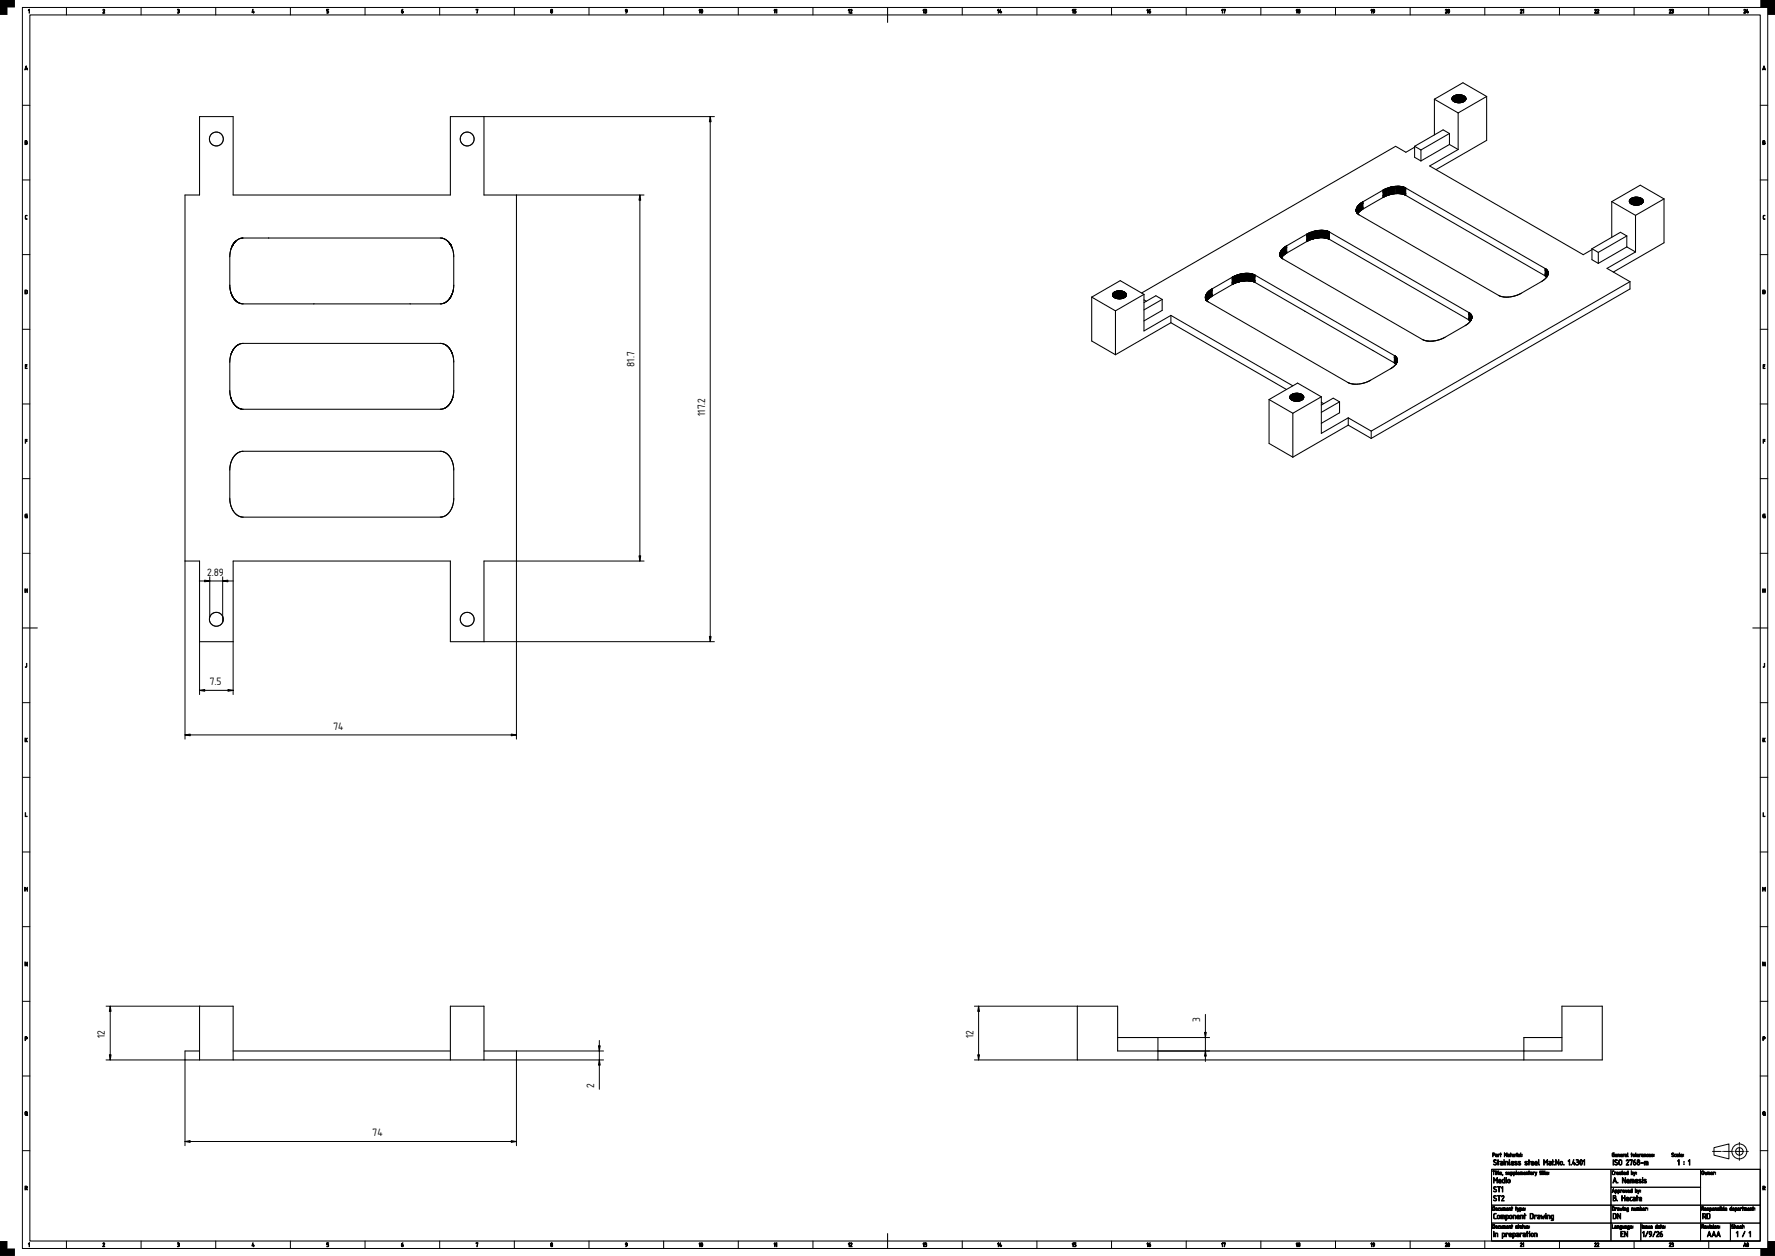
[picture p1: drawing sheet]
<svg xmlns="http://www.w3.org/2000/svg" width="1189mm" height="841mm" viewBox="0 0 1189 841" stroke-linecap="round" stroke-linejoin="round" font-family="sans-serif">
<defs><g id="words">
<g font-size="6.7">
<text x="425" y="246" transform="rotate(-90 425 246)">81.7</text>
<text x="472" y="279" transform="rotate(-90 472 279)">117.2</text>
<text x="139" y="386">2.89</text>
<text x="140" y="459">7.5</text>
<text x="223" y="489">74</text>
<text x="804" y="684" transform="rotate(-90 804 684)">3</text>
<text x="70" y="695" transform="rotate(-90 70 695)">12</text>
<text x="652" y="695" transform="rotate(-90 652 695)">12</text>
<text x="398" y="729" transform="rotate(-90 398 729)">2</text>
<text x="250" y="761">74</text>
</g>
</g></defs>
<path d="M20 10h1159v821h-1159zM594 5v10M15 420h10M1174 420h10M999 783h180v48h-180zM594 826v10" fill="none" stroke="#000" stroke-width=".7"/>
<g fill="none" stroke="#000" stroke-width=".67">
<path d="M15 5h1169v831h-1169zM44 5v5M94 5v5M144 5v5M194 5v5M244 5v5M294 5v5M344 5v5M394 5v5M444 5v5M494 5v5M544 5v5"/>
<path d="M644 5v5M694 5v5M744 5v5M794 5v5M844 5v5M894 5v5M944 5v5M994 5v5M1044 5v5M1094 5v5M1144 5v5M15 70h5"/>
<path d="M1179 70h5M15 120h5M1179 120h5M15 170h5M1179 170h5M15 220h5M1179 220h5M15 270h5M1179 270h5M15 320h5M1179 320h5M15 370h5"/>
<path d="M1179 370h5M15 470h5M1179 470h5M15 520h5M1179 520h5M15 570h5M1179 570h5M15 620h5M1179 620h5M15 670h5M1179 670h5M235 692h.1"/>
<path d="M15 720h5M1179 720h5M15 770h5M1148 768l10-2v10l-10-3zM1179 770h5M999 783h80v24h-80zM1079 795h60v12h-60zM1079 783h60v12h-60zM1139 783h40v24h-40zM999 807h80v12h-80zM999 819h80v12h-80zM1079 807h60v12h-60z"/>
<path d="M1079 819h20v12h-20zM1099 819h40v12h-40zM1139 819h20v12h-20zM1139 807h40v12h-40zM1159 819h20v12h-20zM44 831v5M94 831v5M144 831v5M194 831v5M244 831v5M294 831v5M344 831v5"/>
<path d="M394 831v5M444 831v5M494 831v5M544 831v5M644 831v5M694 831v5M744 831v5M794 831v5M844 831v5M894 831v5M944 831v5M994 831v5"/>
<path d="M1044 831v5M1094 831v5M1144 831v5"/>
<circle cx="1165" cy="771" r="5"/>
<circle cx="1165" cy="771" r="2.5"/>
</g>
<g fill="#000" stroke="#000" stroke-width=".67">
<path d="M20 6v3v-2h-1zM69 6l1 1-1 2h1h-1l1-2zM119 6h1v1a1 1 0 0 1 0 1 1 1 0 0 1-1 1 .7 .7 0 0 0 1-1 .7 .7 0 0 0-1-1h1zM169 6v2h1v1l-1-1zM219 6h1h-1v1l1 1v1h-1l1-1-1-1zM319 6h1l-1 3 1-3-1 1zM17 144h1l-1 1v1l1 1-1-1zM1181 144h1l-1 1v1l1 1-1-1zM17 244h1h-1v1h1h-1v2h1h-1zM1181 244h1h-1v1h1h-1v2h1h-1zM17 294h1h-1v1h1h-1v2zM1181 294h1h-1v1h1h-1v2z"/>
<path d="M17 344h1l-1 1v2h1v-2v2l-1-1zM1181 344h1l-1 1v2h1v-2v2l-1-1zM17 394v1h1v-1v3v-2h-1v2zM1181 394v1h1v-1v3v-2h-1v2zM18 444v2l-1 1 1-1zM1182 444v2l-1 1 1-1zM17 494v1l1-1v1v2l-1-2v2zM1181 494v1l1-1v1v2l-1-2v2zM17 544v3h1h-1zM1181 544v3h1h-1zM17 594v1l1-1v3v-2l-1 1v-1v2zM1181 594v1l1-1v3v-2l-1 1v-1v2z"/>
<path d="M17 644l1 2v-2v3l-1-2v2zM1181 644l1 2v-2v3l-1-2v2zM20 832v3v-2h-1zM69 832l1 1-1 2h1h-1l1-2zM119 832h1v1a1 1 0 0 1 0 1 1 1 0 0 1-1 1 .7 .7 0 0 0 1-1 .7 .7 0 0 0-1-1h1zM169 832v2h1v1l-1-1zM219 832h1h-1v1l1 1v1h-1l1-1-1-1zM319 832h1l-1 3 1-3-1 1z"/>
<path d="M269 7l1-1-1 1a.8 .8 0 0 1 1 1 .8 .8 0 0 1 0 1 .8 .8 0 0 1-1-1zM269 8h1z"/>
<path d="M369 8a.5 .5 0 0 0 1 0 .5 .5 0 0 0-1 0zM369 7a.5 .5 0 0 0 1 0 .5 .5 0 0 0-1 0zM369 6h1v1a.9 .9 0 0 1 0 1 .9 .9 0 0 1-1 0z"/>
<path d="M419 6a1.5 1.5 0 0 1 0 3l1-1-1-1zM419 7a.5 .5 0 0 0 1 0 .5 .5 0 0 0-1 0z"/>
<path d="M469 6v3v-2h-1zM470 6v3v-2zM470 6a1.2 1.2 0 0 1 1 1 1.2 1.2 0 0 1-1 2z"/>
<path d="M519 6v3v-2h-1zM520 6v3v-2z"/>
<path d="M569 6v3v-2h-1zM570 6l1 1-1 2h1h-2l1-2z"/>
<path d="M619 6v3v-2h-1zM619 6h1l1 1a1 1 0 0 1 0 1 1.1 1.1 0 0 1-2 1 .7 .7 0 0 0 1-1 .7 .7 0 0 0 0-1z"/>
<path d="M669 6v3v-2h-1zM670 6v2h1l-1 1-1-1z"/>
<path d="M719 6v3v-2h-1zM719 6h2h-1v1l1 1-1 1h-1l1-1-1-1z"/>
<path d="M769 6v3v-2h-1zM770 7v-1v1a.8 .8 0 0 1 1 1 .8 .8 0 0 1-1 1 .8 .8 0 0 1-1-1z"/>
<path d="M819 6v3v-2h-1zM819 6h2l-1 3v-3v1z"/>
<path d="M869 6v3v-2h-1zM870 8a.5 .5 0 0 0 1 0 .5 .5 0 0 0-1 0zM870 6l1 1a.9 .9 0 0 1 0 1 .9 .9 0 0 1-1 0z"/>
<path d="M919 6v3v-2h-1zM920 6a1.5 1.5 0 0 1 0 3v-1v-1z"/>
<path d="M968 6l1 1-1 2h1h-1l1-2zM970 6v3l1-2zM970 6a1.2 1.2 0 0 1 1 1 1.2 1.2 0 0 1-1 2z"/>
<path d="M1018 6l2 1-1 2h1h-2l1-2zM1020 6v3v-2z"/>
<path d="M1068 6l1 1-1 2h1h-1l1-2zM1070 6l1 1-1 2h1h-1l1-2z"/>
<path d="M1118 6l1 1-1 2h1h-1l1-2zM1120 6h1v1a1 1 0 0 1 0 1 1 1 0 0 1-1 1 .7 .7 0 0 0 1-1 .7 .7 0 0 0-1-1h1z"/>
<path d="M1168 6l1 1-1 2h1h-1l1-2zM1170 6v2h1v1l-1-1z"/>
<path d="M17 44l1 3v-1l-1 1zM18 45l-1 1h1z"/>
<path d="M1181 44l1 3v-1l-1 1zM1181 45v1h1z"/>
<path d="M17 94l1 1v1v1h-1zM17 96v1l1-1zM17 94v1h1z"/>
<path d="M1181 94l1 1v1v1h-1zM1181 96v1l1-1zM1181 94v1h1z"/>
<path d="M17 194v3h1v-2zM17 194l1 1v2h-1z"/>
<path d="M1181 194v3h1v-2zM1181 194l1 1v2h-1z"/>
<path d="M17 694v2l1-1zM17 694h1v1v1h-1v1z"/>
<path d="M1181 694v2l1-1zM1181 694h1v1v1h-1v1z"/>
<path d="M17 745v1l1 1v-2zM17 744l1 1v2l-1-1z"/>
<path d="M1181 745v1l1 1v-2zM1181 744l1 1v2l-1-1z"/>
<path d="M1000 772v1h1v-1zM1000 772h1v1l-1 1v1zM1002 774h1zM1002 773h1v2l-1-1h1zM1003 773h1l-1 2zM1005 772l1 1h-1v2zM1008 772v1l1-1v3v-2l-1 1v-1v2zM1010 774h1zM1010 773h1v2l-1-1h1zM1012 772v1v2zM1013 773l1 1zM1013 773h1v1h-1l1 1-1-1zM1015 773h1h-1v2zM1016 773v2zM1017 774h1zM1017 773h1v2l-1-1h1zM1018 772l1 3z"/>
<path d="M1001 777h1h-1l1 1a1 1 0 0 1 0 2 1.1 1.1 0 0 1-2-1l2 1v-1l-2-1zM1003 777l1 1-1 2v-2zM1005 779v1h1v-1zM1005 778h1v2h-1v-1h1v-1zM1007 778v2zM1007 777a.5 .5 0 0 1 1 0 .5 .5 0 0 1-1 0zM1008 778h2v2v-2h-1l-1 2zM1011 777v3zM1013 778l-1 1h2l-1-1zM1012 778h2v1h-2l2 1h-2zM1015 778h1h-1l1 1a.8 .8 0 0 1 0 1 .8 .8 0 0 1-1 0h1l-1-1zM1017 778h1h-1l1 1a.8 .8 0 0 1 0 1 .8 .8 0 0 1-1 0h1l-1-1zM1021 778h2h-1l1 1a.8 .8 0 0 1 0 1 1 1 0 0 1-2 0h2l-2-1zM1024 777v1h1h-1v2v-2zM1026 778v1h1v-1zM1026 778h1v1h-1l1 1h-1zM1028 778v1h1v-1zM1028 778h2v1h-2l2 1h-2zM1030 777l1 3h-1zM1034 777l1 1 1-1v3v-3l-1 2-1-2v3zM1038 779v1h1v-1zM1037 778h2v2h-2v-1h2v-1zM1040 777v1h1h-1v2l-1-2zM1042 777l2 2v-2v3l-2-3v3zM1045 778v1l1 1v-2zM1045 779a1.2 1.2 0 0 1 2 0 1.2 1.2 0 0 1-2 0zM1047 780h1zM1051 777v3v-3h-1zM1052 780h1zM1054 777v2l1-1v1v1l-1-1h-1zM1056 777h1v1a1.3 1.3 0 0 1 0 2 1.3 1.3 0 0 1-1 0 .9 .9 0 0 0 1-1 .9 .9 0 0 0-1-1l1-1zM1059 777a1.8 1.8 0 0 0 0 3l1-2zM1059 777a1.8 1.8 0 0 1 1 1 1.8 1.8 0 0 1-1 2l-1-2zM1061 777v3v-3h-1z"/>
<path d="M1080 777l1 3zM1082 777h1h-1l1 1a1 1 0 0 1 0 2 1 1 0 0 1-1-1l1 1v-1l-2-1zM1085 777v2v1l1-1v-2zM1084 777h2v2v1l-2-1zM1089 777h2l-1 3h1h-2l2-3h-1h-1zM1092 777h1l-1 3 1-3h-1zM1094 777h1l-1 1a1 1 0 0 1 2 0 1.1 1.1 0 0 1-1 2 1 1 0 0 1-1-1zM1094 778v2h1v-1zM1097 779a.7 .7 0 0 0 1 0 .7 .7 0 0 0-1 0zM1097 777a.6 .6 0 0 0 1 0 .6 .6 0 0 0-1 0zM1097 777h1v1a1.1 1.1 0 0 1 0 2 1.1 1.1 0 0 1-1 0 1.1 1.1 0 0 1 0-2zM1099 779h2zM1101 778h3v2l-1-2v2l-1-2-1 2z"/>
<path d="M1080 772h1l-1 1v1h1v-1v2l-1-1zM1082 773l1 1zM1082 773h1v1h-1l1 1-1-1zM1084 773h1v2l-1-2v2zM1086 773v1zM1085 773h1v1h-1l1 1-1-1zM1087 773h1h-1v2zM1088 773h2v2l-2-1h1zM1090 772v3zM1093 772v1v2zM1094 773v1l1-1zM1093 774a1 1 0 0 1 2 0 1 1 0 0 1-2 0zM1096 772v3zM1097 773v1zM1097 773h1v1h-1l1 1-2-1zM1098 773h1h-1v2zM1100 774h1zM1100 773h1v2l-1-1h1zM1101 773h1v2v-2h-1v2zM1103 773h1h-1v1l1 1-1-1zM1105 773v1zM1105 773h1v1h-1l1 1-2-1zM1106 773h1h-1l1 1v1l-1-1h1z"/>
<path d="M1120 772h1l-1 1h1a.7 .7 0 0 1 0 1 .7 .7 0 0 1-1 0h1l-1-1zM1122 773h1h-1v1l1 1-1-1zM1123 774h1zM1123 773h1v2l-1-1h1zM1125 772v3zM1126 773l1 1zM1126 773h1v1h-1l1 1-1-1z"/>
<path d="M1124 777l1 3-1-3zM1128 779v1zM1131 777l1 3-1-3z"/>
<path d="M17 794v2l1-1zM17 794l1 1v1v1v-1h-1v1z"/>
<path d="M1000 784h1l-1 3v-3zM1002 785v2zM1003 784v1v2zM1004 784v3zM1005 785l1 1zM1005 785h1v1h-1l1 1-1-1zM1006 786v1zM1009 785h1h-1l1 1v1l-1-1h1zM1010 785l1 1v-1v2l-1-1zM1012 785v1h1v-1zM1012 785a.9 .9 0 0 1 1 1 .9 .9 0 0 1-1 1zM1014 785v1h1v-1zM1014 785a.9 .9 0 0 1 1 1 .9 .9 0 0 1-1 1zM1016 784v3zM1017 785v1zM1017 785h1v1h-1l1 1-2-1zM1018 785a1.2 1.2 0 0 1 2 0 1.2 1.2 0 0 1 0 2l-1-2v2v-2h-1v2zM1021 785v1zM1021 785h1v1h-1l1 1-2-1zM1022 785h1v2v-2h-1v2zM1024 784l1 1h-1v2zM1025 786h1zM1025 785h1v2l-1-1h1zM1027 785h1h-1v2zM1028 785l1 1v-1v2zM1032 784v1v2zM1033 785v2zM1033 784l1 1v2zM1035 784v3zM1036 785l1 1zM1036 785h1v1h-1l1 1-1-1z"/>
<path d="M1001 795h1h-1l1 1a1 1 0 0 1 0 2 1.1 1.1 0 0 1-2-1l2 1v-1l-2-1zM1003 795h2h-1v3v-3zM1006 795v3v-3h-1z"/>
<path d="M1000 789l2 1 1-1v3v-3l-1 2-1-2-1 3zM1004 790v1h1v-1zM1004 790h1v1h-1l1 1h-1zM1007 790v2h1v-2zM1006 790h2v-1v3h-2zM1009 790v2zM1010 790v1l1 1v-2zM1009 791a1.5 1.5 0 0 1 3 0 1.5 1.5 0 0 1-3 0z"/>
<path d="M1080 784h1h-1v2l1 1-1-1zM1081 785h1v2zM1083 785l1 1zM1083 785h1v1h-1l1 1-1-1zM1085 786h1zM1085 785h1v2l-1-1h1zM1086 784l1 1v2zM1088 785l1 1zM1088 785h1v1h-1l1 1-1-1zM1090 785v1v-1zM1089 785h1v-1v3l-1-1zM1093 785v1l1-1zM1093 784v1h1v2l-1-1zM1094 785l1 1v-1v2z"/>
<path d="M1081 796v3v-1h-1zM1081 797l-1 1h1zM1082 797v1h1v-1zM1082 797a.9 .9 0 0 1 1 1 .9 .9 0 0 1-1 1zM1084 797v1h1v-1zM1084 797a.9 .9 0 0 1 1 1 .9 .9 0 0 1-1 1zM1085 797h1v2zM1087 797l1 1v-1zM1087 798a.9 .9 0 0 1 1 0 .9 .9 0 0 1-1 0zM1089 797v1l1-1-1 2zM1091 797v1zM1090 797h1v1h-1l1 1-1-1zM1092 797v1h1v-1zM1092 797h1v-1v3l-1-1zM1095 797v1h1v-1zM1095 796v1h2l-1 2-1-1zM1097 797l1 1v-1l-1 2z"/>
<path d="M1081 789l2 3-1-1h-1l-1 1zM1082 789l-1 2h1zM1083 792h1zM1087 789l1 2 1-2v3l-2-3v3zM1090 790v1h1v-1zM1090 790h1v1h-1l1 1h-1zM1092 790h2l1 2-1-2h-1v2v-2h-1v2zM1096 790v1h1l-1-1zM1096 790h1v1h-1l1 1h-2zM1098 790h1h-1l1 1a.8 .8 0 0 1 0 1 .8 .8 0 0 1-1 0h1l-1-1zM1100 790v2zM1101 790h2h-2l1 1a.8 .8 0 0 1 0 1 .8 .8 0 0 1-1 0h1l-1-1z"/>
<path d="M1140 784v2h1v-1zM1140 784l1 1v2l-1-1zM1142 785v1l1-1v1v-1v2v-1l-1 1zM1144 785h1v2v-2h-1v2zM1146 785l1 1zM1146 785h1v1h-1l1 1-1-1zM1147 785h1l-1 2z"/>
<path d="M1181 794v2l1-1zM1181 794l1 1v1v1v-1h-1v1z"/>
<path d="M1000 808v2h1v-1zM1000 808h1v3h-1zM1002 809l1 1v-1zM1001 810a1 1 0 0 1 2 0 1 1 0 0 1-2 0zM1004 809v1v1v-1zM1005 809v1h1v-1v2l-1-1zM1007 809a1.2 1.2 0 0 1 1 0 1.2 1.2 0 0 1 0 2v-2v2l-1-2v2zM1009 809l1 1zM1009 809h1v1h-1l1 1-1-1zM1011 809h1v2v-2h-1v2zM1013 808v1v2zM1015 808l1 1h-1v2zM1016 809l1 1 1-1-1 2zM1018 809v1h1v-1zM1018 809a.9 .9 0 0 1 1 1 .9 .9 0 0 1-1 1zM1020 809l1 1zM1020 809h1v1h-1l1 1-1-1z"/>
<path d="M1001 801h1h-1l1 1a1 1 0 0 1 0 2 1.1 1.1 0 0 1-2-1l2 1v-1l-2-1zM1003 801h2h-1v3v-3zM1006 801h1l-1 3h1h-1l1-3h-1z"/>
<path d="M1001 813h1h-1v2l1 1h-2zM1003 814v1l1 1v-2zM1002 815a1.5 1.5 0 0 1 3 0 1.5 1.5 0 0 1-3 0zM1005 814h3v2l-1-2v2l-1-2-1 2zM1009 814v2h1v-2zM1009 814a1.4 1.4 0 0 1 1 0 1.4 1.4 0 0 1 0 2h-1v1zM1012 814l-1 1 1 1v-2zM1011 815a1.2 1.2 0 0 1 2 0 1.2 1.2 0 0 1-2 0zM1013 814h2v2v-2h-1l-1 2zM1016 814v1h1v-1zM1016 814h2v1h-2l2 1h-2zM1018 814h2v2v-2h-1l-1 2zM1021 813v1h1h-1v2v-2zM1025 813v3h1l1-3zM1025 813h1h1v3h-1h-1zM1028 814h1h-1v2zM1030 815v1h1v-1zM1030 814h1v2h-1v-1h1v-1zM1032 814l1 1v-1l1 1 1-1-1 2-1-1v1zM1035 814v2zM1035 813a.5 .5 0 0 1 1 0 .5 .5 0 0 1-1 0zM1036 814h2v2v-2h-1l-1 2zM1039 814v2h1v-2zM1039 814h2l-1 3h-1h1v-1a1.4 1.4 0 0 1-1-1 1.4 1.4 0 0 1 0-1z"/>
<path d="M1080 808v2h1v-1zM1080 808h1v3h-1zM1082 809h1h-1v2zM1083 810h1zM1083 809h1v2l-1-1h1zM1085 809v1l1-1v1l1-1-1 2v-1l-1 1zM1087 809v2zM1088 809h1v2v-2h-1v2zM1090 809v1h1v-1zM1090 809h1l-1 2h1l-1-1zM1093 809h1v2v-2h-1v2zM1095 809v1h1v-1v2l-1-1zM1096 809a1.2 1.2 0 0 1 2 0 1.2 1.2 0 0 1 0 2v-2l-1 2v-2h-1v2zM1099 809v1l1-1zM1099 808v1h1v2l-1-1zM1101 809v1zM1100 809h2v1h-1l1 1-2-1zM1102 809h1h-1v2z"/>
<path d="M1081 813v3h1v-3zM1080 813h2h1v3h-1h-2zM1083 813l2 2v-2v3l-1-3-1 3z"/>
<path d="M1080 801h2l1 2-1 1h-2zM1081 802v2h1v-1zM1081 801v1h1v-1zM1086 801l1 1h1v-1v3v-2h-1l-1 2zM1090 802l-1 1h2l-1-1zM1089 802h2v1h-2l2 1h-2zM1092 802h1a1.1 1.1 0 0 0-1 1 1.1 1.1 0 0 0 1 1 1 1 0 0 1-1 0 1 1 0 0 1 0-2zM1094 803v1h1v-1zM1094 802h1v2h-1v-1h1v-1zM1096 801l1 1-1 2v-2zM1098 802v1h1v-1zM1098 802h1l1 1h-2l2 1h-2z"/>
<path d="M1140 808v1h1v-1zM1140 808h1v2v1v-1h-1v1zM1142 809l1 1zM1142 809h1v1h-1l1 1-1-1zM1143 809h2h-1l1 1-1 1-1-1h1zM1145 809v1h1v-1zM1145 809a.9 .9 0 0 1 1 1 .9 .9 0 0 1-1 1zM1147 809l1 1v-1zM1147 810a.9 .9 0 0 1 1 0 .9 .9 0 0 1-1 0zM1149 809h1v2v-2h-1v2zM1150 809h1h-1l1 1v1l-1-1h1zM1152 809v2zM1153 809v1h1v-1zM1153 808v1h1v2l-1-1zM1155 808v3zM1156 809v1zM1156 809h1v1h-1l1 1-2-1zM1159 809v1h1v-1zM1159 809h1v-1v3l-1-1zM1161 809v1zM1161 809h1v1h-1l1 1-2-1zM1162 809v1h1v-1zM1162 809a1.1 1.1 0 0 1 2 1 1.1 1.1 0 0 1-2 1zM1164 810h1zM1164 809h1v2l-1-1h1zM1166 809h1h-1v2zM1167 808l1 1h-1v2zM1168 809a1.2 1.2 0 0 1 2 0 1.2 1.2 0 0 1 0 2l-1-2v2v-2h-1v2zM1171 809l1 1zM1171 809h1v1h-1l1 1-1-1zM1172 809h1v2v-2h-1v2zM1174 808l1 1h-1v2z"/>
<path d="M1141 813v1h1v-1zM1140 813h2v2l1 1-1-1h-1l-1 1zM1144 813v3h1v-3zM1143 813h2v3h-2z"/>
<path d="M269 833l1-1-1 1a.8 .8 0 0 1 1 0 1 1 0 0 1 0 2 .8 .8 0 0 1-1-1zM269 834h1z"/>
<path d="M369 834a.5 .5 0 0 0 1 0 .5 .5 0 0 0-1 0zM369 833a.5 .5 0 0 0 1 0 .5 .5 0 0 0-1 0zM369 832h1v1a.9 .9 0 0 1 0 1 .9 .9 0 0 1-1 0z"/>
<path d="M419 832a1.5 1.5 0 0 1 0 3l1-1-1-1zM419 833a.5 .5 0 0 0 1 0 .5 .5 0 0 0-1 0z"/>
<path d="M469 832v3v-2h-1zM470 832v3v-2zM470 832a1.2 1.2 0 0 1 1 1 1.2 1.2 0 0 1-1 2z"/>
<path d="M519 832v3v-2h-1zM520 832v3v-2z"/>
<path d="M569 832v3v-2h-1zM570 832l1 1-1 2h1h-2l1-2z"/>
<path d="M619 832v3v-2h-1zM619 832h1l1 1a1 1 0 0 1 0 1 1.1 1.1 0 0 1-2 1 .7 .7 0 0 0 1-1 .7 .7 0 0 0 0-1z"/>
<path d="M669 832v3v-2h-1zM670 832v2h1l-1 1-1-1z"/>
<path d="M719 832v3v-2h-1zM719 832h2h-1v1l1 1-1 1h-1l1-1-1-1z"/>
<path d="M769 832v3v-2h-1zM770 833v-1v1a.8 .8 0 0 1 1 0 1.1 1.1 0 0 1-1 2 .8 .8 0 0 1-1-1z"/>
<path d="M819 832v3v-2h-1zM819 832h2l-1 3v-3v1z"/>
<path d="M869 832v3v-2h-1zM870 834a.5 .5 0 0 0 1 0 .5 .5 0 0 0-1 0zM870 832l1 1a.9 .9 0 0 1 0 1 .9 .9 0 0 1-1 0z"/>
<path d="M919 832v3v-2h-1zM920 832a1.5 1.5 0 0 1 0 3v-1v-1z"/>
<path d="M968 832l1 1-1 2h1h-1l1-2zM970 832v3l1-2zM970 832a1.2 1.2 0 0 1 1 1 1.2 1.2 0 0 1-1 2z"/>
<path d="M1000 820v2h1v-1zM1000 820h1v3h-1zM1002 821l1 1v-1zM1001 822a1 1 0 0 1 2 0 1 1 0 0 1-2 0zM1004 821v1v1v-1zM1005 821v1h1v-1v2l-1-1zM1007 821a1.2 1.2 0 0 1 1 0 1.2 1.2 0 0 1 0 2v-2v2l-1-2v2zM1009 821l1 1zM1009 821h1v1h-1l1 1-1-1zM1011 821h1v2v-2h-1v2zM1013 820v1v2zM1015 821h1h-1l1 1v1l-1-1h1zM1017 820l1 1h-1v2zM1018 822h1zM1018 821h1v2l-1-1h1zM1020 820l1 1h-1v2zM1021 821v1h1v-1v2l-1-1zM1023 821h1h-1l1 1v1l-1-1h1z"/>
<path d="M1000 825l1 3zM1001 826h2v2v-2h-1l-1 2zM1006 826v2h1l1-2zM1006 826a1.4 1.4 0 0 1 2 0 1.4 1.4 0 0 1-1 2h-1v1zM1009 826h1h-1v2zM1011 826v1h1v-1zM1011 826h1v1h-1l1 1h-1zM1014 826v2l1-2zM1013 826a1.4 1.4 0 0 1 2 0 1.4 1.4 0 0 1-1 2l-1 1zM1016 827v1h1v-1zM1016 826h1v2h-1v-1h1v-1zM1018 826h2h-1h-1v2zM1020 827l1 1v-1zM1020 826h2v2h-2v-1h1v-1zM1023 825v1h1h-1v2l-1-2zM1024 826v2zM1024 825a.5 .5 0 0 1 1 0 .5 .5 0 0 1-1 0zM1026 826v1v1l1-2zM1025 827a1.2 1.2 0 0 1 2 0 1.2 1.2 0 0 1-2 0zM1028 826h2v2l-1-2h-1v2z"/>
<path d="M1018 832l2 1-1 2h1h-2l1-2zM1020 832v3v-2z"/>
<path d="M1068 832l1 1-1 2h1h-1l1-2zM1070 832l1 1-1 2h1h-1l1-2z"/>
<path d="M1080 820v2l1 1h-1zM1082 821h1v2l-2-1h1zM1083 821h1v2v-2h-1v2zM1085 821v1h1v-1zM1085 821h1v2h-1h1l-1-1zM1087 821v1h1v-1v2l-1-1zM1088 821h2l-1 2-1-1h1zM1090 821v1h1v-1zM1090 821h1v2h-1h1l-1-1zM1092 821l1 1zM1092 821h1v1h-1l1 1-1-1z"/>
<path d="M1086 825h1h-1v1h1h-1v2h1h-1zM1088 825l2 2v-2v3l-2-3v3z"/>
<path d="M1100 820v3zM1101 821h1h-1l1 1v1l-2-1h1zM1102 821h1h-1l1 1v1l-1-1h1zM1104 821v1h1v-1v2l-1-1zM1106 821l1 1zM1106 821h1v1h-1l1 1-1-1zM1109 821v1h1v-1zM1109 821h1v-1v3l-1-1zM1111 821h1v2l-2-1h1zM1112 820l1 1-1 2zM1114 821v1zM1114 821h1v1h-1l1 1-2-1z"/>
<path d="M1101 825v3v-3h-1zM1104 825l-2 3zM1105 825a1.8 1.8 0 0 1 1 1 1.8 1.8 0 0 1-1 2l1-1-1-1zM1105 826a.7 .7 0 0 0 1 0 .7 .7 0 0 0-1 0zM1109 825l-2 3zM1110 825h1l-1 3h1h-2l2-3h-1h-1zM1112 825h1l-1 1a1 1 0 0 1 2 0 1.1 1.1 0 0 1-1 2 1 1 0 0 1-1-1zM1112 826v2h1v-1z"/>
<path d="M1118 832l1 1-1 2h1h-1l1-2zM1120 832h1v1a1 1 0 0 1 0 1 1 1 0 0 1-1 1 .7 .7 0 0 0 1-1 .7 .7 0 0 0-1-1h1z"/>
<path d="M1140 820v1h1v-1zM1140 820h1v1v2v-1h-1v1zM1142 821l1 1zM1142 821h1v1h-1l1 1-1-1zM1143 821l1 1 1-1-1 2zM1145 821v2zM1146 821h1h-1l1 1v1l-1-1h1zM1148 821v2zM1147 820a.5 .5 0 0 1 1 0 .5 .5 0 0 1-1 0zM1149 821v1v-1zM1148 822a1 1 0 0 1 2 0 1 1 0 0 1-2 0zM1150 821h1v2v-2h-1v2z"/>
<path d="M1145 825l1 3v-1h-2v1zM1145 825l-1 2h1zM1148 825l1 3v-1h-2v1zM1148 825l-1 2h1zM1151 825l1 3v-1h-2v1zM1151 825l-1 2h2z"/>
<path d="M1160 820h1l-1 1h1a.7 .7 0 0 1 0 1 .7 .7 0 0 1-1 0h1l-1-1zM1162 820v1h1v2l-1-2v2zM1164 821v1zM1164 821h1v1h-1l1 1-2-1zM1165 821l1 1zM1165 821h1v1h-1l1 1-1-1zM1167 820l1 1h-1v2z"/>
<path d="M1164 825v3v-3h-1zM1169 825l-2 3zM1172 825v3v-3h-1z"/>
<path d="M1169 832v3v-1l-1 1zM1169 833l-1 1h1zM1170 832l1 3v-2zM1170 832a1.2 1.2 0 0 1 1 1 1.2 1.2 0 0 1-1 2z"/>
</g>
<path d="M0 0h10v5h-5v5h-5zM1179 0h10v10h-5v-5h-5zM0 831h5v5h5v5h-10zM1179 836h5v-5h5v10h-10z" fill="#000"/>
<path d="M1147 771h24" fill="none" stroke="#000" stroke-width=".67" stroke-dasharray="6 .7 .1 .7" stroke-dashoffset=".2"/>
<path d="M1165 777v-12" fill="none" stroke="#000" stroke-width=".67" stroke-dasharray="6 .7 .1 .7" stroke-dashoffset="4.6"/>
<g fill="#fff">
<path d="M134 674h22v30h146v-30h22v30h22v6h-222v-6h10z" fill-rule="evenodd"/>
<path d="M156 704h146v6h-146z" fill-rule="evenodd"/>
<path d="M302 674h22v36h-22z" fill-rule="evenodd"/>
<path d="M134 674h22v36h-22z" fill-rule="evenodd"/>
<path d="M324 704h22v6h-22z" fill-rule="evenodd"/>
<path d="M124 704h10v6h-10z" fill-rule="evenodd"/>
</g>
<path d="M134 704h-10v6h222v-6h-22M134 710v-36h22v36M156 704h146M302 710v-36h22v36" fill="none" stroke="#000" stroke-width=".7"/>
<path d="M71 674h63M74 674v36M401 697v32M71 710h53v57M346 704h58M404 710h-58v57M124 764h222" fill="none" stroke="#000" stroke-width=".67"/>
<path d="M74 674v3h-1zM73 706h1v4zM401 700h1l-1 4zM401 710l1 3h-1zM124 764h3v1zM342 764h4l-4 1z" fill="#000" stroke="#000" stroke-width=".67"/>
<g fill="#fff">
<path d="M134 78h22v53h146v-53h22v53h22v245h-22v54h-22v-54h-146v54h-22v-54h-10v-245h10z" fill-rule="evenodd"/>
<path d="M158 232l2-1 3-1h133l3 1 2 2 1 3 2 3v26l-2 3-1 3-3 2-3 1h-133l-3-1-2-3-2-3-1-4v-22l1-5z" fill-rule="evenodd"/>
<path d="M158 232l2-1 3-1h133l3 1 2 2 1 3 2 3v26l-2 3-1 3-3 2-3 1h-133l-3-1-2-3-2-3-1-4v-22l1-5z" fill-rule="evenodd"/>
<path d="M158 305l2-2 3-1h133l3 1 2 2 3 6v26l-2 4-2 3-2 2h-3h-133l-3-1-2-2-2-4-1-3v-23l1-5z" fill-rule="evenodd"/>
<path d="M158 162l-2 2 3-4 4-1h132l3 1 4 3-4-3-3-1h-132l-3 1z" fill-rule="evenodd"/>
<path d="M302 163v1z" fill-rule="evenodd"/>
<path d="M156 163l-1 4-1 4v22l1 4 2 3 2 2 3 1h133h3l2-2 2-3 2-3v-4l-1 5-1 3-3 3-4 1h-133l-3-1-2-2-2-3-1-4v-22l1-4z" fill-rule="evenodd"/>
<circle cx="313" cy="415" r="5"/>
<circle cx="313" cy="93" r="5"/>
<circle cx="145" cy="93" r="5"/>
<circle cx="145" cy="415" r="5"/>
</g>
<g fill="none" stroke="#000" stroke-width=".7">
<path d="M134 78h22v53h146v-53h22v53h22v245h-22v54h-22v-54h-146v54h-22v-54h-10v-245h10zM296 160l-133-1-4 1M296 160h.1M296 160h1M297 160h.1M297 160l3 1M155 165l-1 6v24M156 165h-1M156 164h.1M156 164l-1 1M156 163h.1M157 163l-1 1"/>
<path d="M157 163h.1M157 162h.1M159 160h.1M159 160l-2 3M299 161h.1M300 161h.1M300 161v1M300 162h.1M300 162h1M301 162h.1M301 162l1 2M301 163h1"/>
<path d="M301 163h.1M302 164h.1M302 164v1M302 165h.1M302 165l1 1M302 165h1M303 166h.1M303 166l1 5v24M154 195h.1M154 195h1M154 195l1 2M155 196h.1"/>
<path d="M155 197h.1M155 197l1 1M156 198v1M156 198h.1M156 199h.1M156 199l1 1M302 198h.1M302 198l-1 2M304 195l-2 3M304 195h.1M304 193h.1M157 200h.1"/>
<path d="M157 200l1 1M158 201v1M158 201h.1M158 202h.1M158 202h1M159 202h.1M159 202l4 1h132h3M160 203h.1M298 203h.1M300 202l-2 1M300 202h.1M301 201l-1 1"/>
<path d="M301 201h.1M301 200v1M301 200h.1M157 233h.1M157 233a15 15 0 0 0-3 10v19l1 4M157 233l3-2 3-1h132a8 8 0 0 1 6 4M301 234h.1M301 234h1M302 234h.1M302 234l1 2M302 235h.1M303 236h.1"/>
<path d="M303 236l1 6v19a11 11 0 0 1-9 13h-132a9 9 0 0 1-8-6M303 237h.1M155 266h.1M155 266v2M155 267h.1M155 268h.1M156 269h.1M301 271h.1M158 305l2-2 3-1h132a11 11 0 0 1 9 13v19a11 11 0 0 1-9 12h-132a11 11 0 0 1-9-12v-19a15 15 0 0 1 4-10z"/>
<circle cx="145" cy="93" r="5"/>
<circle cx="313" cy="93" r="5"/>
<circle cx="145" cy="415" r="5"/>
<circle cx="313" cy="415" r="5"/>
</g>
<g fill="none" stroke="#000" stroke-width=".67">
<path d="M324 78h155M476 78v352M346 131h85M429 131v245M124 376v119M431 376h-85v119M133 389h23M140 386v27M149 386v31M134 430v35M156 430v35M324 430h155"/>
<path d="M134 462h22M124 492h222"/>
</g>
<path d="M476 78v4h-1zM429 131v3h-1zM428 372h1v4zM137 388l3 1-3 1zM149 389l4-1v2zM475 426h1v4zM134 462h3v1zM153 462h3l-3 1zM124 492h3v1zM342 492h4l-4 1z" fill="#000" stroke="#000" stroke-width=".67"/>
<g fill="#fff">
<path d="M722 674h27v21h27v9h245v-9h25v-21h27v36h-351z" fill-rule="evenodd"/>
<path d="M776 704h245v6h-245z" fill-rule="evenodd"/>
<path d="M722 674h27v30h27v6h-54z" fill-rule="evenodd"/>
<path d="M1046 674h27v36h-52v-6h25z" fill-rule="evenodd"/>
<path d="M749 695h27v9h-27z" fill-rule="evenodd"/>
<path d="M1021 695h25v9h-25z" fill-rule="evenodd"/>
</g>
<path d="M722 674h27v30h297v-30h27v36h-351zM749 695h27v15M1046 695h-25v15" fill="none" stroke="#000" stroke-width=".7"/>
<path d="M653 674h69M655 674v36M807 679v32M776 695h34M653 710h69M776 704h34" fill="none" stroke="#000" stroke-width=".67"/>
<path d="M655 674l1 3h-1zM807 691h1l-1 4zM655 706h1l-1 4zM807 704l1 3h-1z" fill="#000" stroke="#000" stroke-width=".67"/>
<g fill="#fff">
<path d="M766 201l2 1-2 1z"/>
<path d="M885 269l2 1-2 1z"/>
<path d="M932 126h1l-1 4z"/>
<path d="M881 156h1l-1 3z"/>
<path d="M831 185h1l-1 3z"/>
<path d="M882 156v3z"/>
<path d="M832 185v-1v4z"/>
<path d="M831 185v3z"/>
<path d="M881 156v4z"/>
<path d="M932 126v4z"/>
<path d="M933 126h1l-1 4z"/>
<path d="M832 184h1v4z"/>
<path d="M882 156h1l-1 3z"/>
<path d="M880 156h1l-1 4z"/>
<path d="M830 185h1l-1 4z"/>
<path d="M931 127l1-1-1 4z"/>
<path d="M833 184v4z"/>
<path d="M883 156v3z"/>
<path d="M931 127v3z"/>
<path d="M830 185v4z"/>
<path d="M880 156v4z"/>
<path d="M833 184h1v4z"/>
<path d="M883 156l1-1-1 4z"/>
<path d="M829 185h1l-1 4z"/>
<path d="M879 156h1l-1 4z"/>
<path d="M930 127h1l-1 4z"/>
<path d="M884 155v4z"/>
<path d="M935 126v4z"/>
<path d="M834 184h1l-1 4z"/>
<path d="M879 157v-1v4z"/>
<path d="M930 127v4z"/>
<path d="M829 185v4z"/>
<path d="M835 184v4z"/>
<path d="M884 155h1v4z"/>
<path d="M878 157h1l-1 3z"/>
<path d="M828 186l1-1-1 4z"/>
<path d="M936 126v4z"/>
<path d="M885 155v4z"/>
<path d="M835 184h1l-1 4z"/>
<path d="M828 186v3z"/>
<path d="M878 157v4z"/>
<path d="M929 127v4z"/>
<path d="M836 184v4z"/>
<path d="M936 126h1v4z"/>
<path d="M885 155h1v4z"/>
<path d="M827 186h1l-1 4z"/>
<path d="M928 128l1-1-1 4z"/>
<path d="M877 157h1l-1 4z"/>
<path d="M937 126v4z"/>
<path d="M886 155v4z"/>
<path d="M836 184h1l-1 4z"/>
<path d="M877 157v4z"/>
<path d="M928 128v3z"/>
<path d="M827 186v4z"/>
<path d="M937 126h1v4z"/>
<path d="M886 155l1 1v3z"/>
<path d="M837 184v4z"/>
<path d="M826 186h1l-1 4z"/>
<path d="M927 128h1l-1 4z"/>
<path d="M876 158l1-1-1 4z"/>
<path d="M938 126v4z"/>
<path d="M887 156v3z"/>
<path d="M927 128v4z"/>
<path d="M826 187v-1v4z"/>
<path d="M938 126h1v4z"/>
<path d="M887 156h1l-1 3z"/>
<path d="M837 184h1v4z"/>
<path d="M838 184v1v3z"/>
<path d="M888 156v3z"/>
<path d="M888 156h1l-1 3z"/>
<path d="M838 185h1l-1 3z"/>
<path d="M939 126h1l-1 4z"/>
<path d="M811 195v4z"/>
<path d="M912 137v3z"/>
<path d="M933 126l-1 4z"/>
<path d="M932 126l-1 4z"/>
<path d="M940 126v4z"/>
<path d="M839 185v3z"/>
<path d="M889 156v4z"/>
<path d="M912 137v4z"/>
<path d="M861 167v-1v4z"/>
<path d="M931 127l-1 4z"/>
<path d="M879 157l-1 3z"/>
<path d="M839 185v4z"/>
<path d="M940 127v3z"/>
<path d="M860 167h1l-1 3z"/>
<path d="M911 137h1l-1 4z"/>
<path d="M810 196l1-1-1 4z"/>
<path d="M878 157l-1 4z"/>
<path d="M929 127l-1 4z"/>
<path d="M941 127v3z"/>
<path d="M840 185v4z"/>
<path d="M889 156l1 4z"/>
<path d="M830 185l-1 4z"/>
<path d="M911 138v-1v4z"/>
<path d="M810 196v4z"/>
<path d="M860 167v4z"/>
<path d="M928 128l-1 4z"/>
<path d="M877 157l-1 4z"/>
<path d="M826 186v4z"/>
<path d="M890 156v4z"/>
<path d="M941 127v4z"/>
<path d="M911 138v4z"/>
<path d="M939 126v4z"/>
<path d="M859 168l1-1-1 4z"/>
<path d="M910 138h1l-1 4z"/>
<path d="M826 187v3z"/>
<path d="M861 166v4z"/>
<path d="M825 187h1l-1 2z"/>
<path d="M859 168v4z"/>
<path d="M910 138v4z"/>
<path d="M809 197v3z"/>
<path d="M861 167l-1 3z"/>
<path d="M811 195l-1 4z"/>
<path d="M912 137l-1 4z"/>
<path d="M1035 181v4z"/>
<path d="M934 239v4z"/>
<path d="M984 211v3z"/>
<path d="M910 139v3z"/>
<path d="M809 197v4z"/>
<path d="M911 137v4z"/>
<path d="M827 186l-1 4z"/>
<path d="M984 211v4z"/>
<path d="M934 240l1 3z"/>
<path d="M1035 181l1 4z"/>
<path d="M934 126l-1 4z"/>
<path d="M883 156l-1 3z"/>
<path d="M910 139v4z"/>
<path d="M859 168l-1 4z"/>
<path d="M860 167l-1 4z"/>
<path d="M911 138l-1 4z"/>
<path d="M829 185l-1 4z"/>
<path d="M1036 182v3z"/>
<path d="M985 211v4z"/>
<path d="M881 156l-1 4z"/>
<path d="M828 186l-1 4z"/>
<path d="M858 169v4z"/>
<path d="M909 139v4z"/>
<path d="M934 240v3z"/>
<path d="M935 240v4z"/>
<path d="M838 185v3z"/>
<path d="M836 184l-1 4z"/>
<path d="M932 125l1 1h-1z"/>
<path d="M881 155l1 1h-1z"/>
<path d="M831 183l1 2h-1z"/>
<path d="M880 156l-1 4z"/>
<path d="M882 154v2z"/>
<path d="M832 183v1v1z"/>
<path d="M831 184v1z"/>
<path d="M881 155v1z"/>
<path d="M932 125v1z"/>
<path d="M933 125l1 1h-1z"/>
<path d="M833 183v1h-1z"/>
<path d="M882 154l1 2h-1z"/>
<path d="M880 155l1 1h-1z"/>
<path d="M830 184l1 1h-1z"/>
<path d="M931 125l1 1-1 1z"/>
<path d="M931 125v2z"/>
<path d="M830 184v1z"/>
<path d="M880 155v1z"/>
<path d="M834 183v1h-1z"/>
<path d="M879 155l1 1h-1z"/>
<path d="M829 184l1 1h-1z"/>
<path d="M930 126l1 1h-1z"/>
<path d="M935 125v1z"/>
<path d="M884 154v1z"/>
<path d="M834 183l1 1h-1z"/>
<path d="M930 126v1z"/>
<path d="M829 184v1z"/>
<path d="M835 183v1z"/>
<path d="M885 154v1h-1z"/>
<path d="M878 155l1 2h-1z"/>
<path d="M828 184l1 1-1 1z"/>
<path d="M936 125v1z"/>
<path d="M885 154v1z"/>
<path d="M835 183l1 1h-1z"/>
<path d="M828 184v2z"/>
<path d="M878 156v1z"/>
<path d="M929 126v1z"/>
<path d="M836 183v1z"/>
<path d="M886 154v1h-1z"/>
<path d="M937 125v1h-1z"/>
<path d="M831 185v4z"/>
<path d="M928 126l1 1-1 1z"/>
<path d="M827 185l1 1h-1z"/>
<path d="M877 156l1 1h-1z"/>
<path d="M937 125v1z"/>
<path d="M886 154v1z"/>
<path d="M836 183l1 1h-1z"/>
<path d="M877 156v1z"/>
<path d="M827 185v1z"/>
<path d="M928 127v1z"/>
<path d="M938 125v1h-1z"/>
<path d="M887 154v2l-1-1z"/>
<path d="M837 183v1z"/>
<path d="M834 184v4z"/>
<path d="M826 185l1 1h-1z"/>
<path d="M927 127l1 1h-1z"/>
<path d="M876 156l1 1-1 1z"/>
<path d="M887 154v2z"/>
<path d="M938 125v1z"/>
<path d="M876 156v2z"/>
<path d="M927 127v1z"/>
<path d="M826 185v1v1z"/>
<path d="M934 126v4z"/>
<path d="M887 154l1 2h-1z"/>
<path d="M939 125v1h-1z"/>
<path d="M838 183v1h-1z"/>
<path d="M826 186l-1 1z"/>
<path d="M926 127v2z"/>
<path d="M875 157v1z"/>
<path d="M838 184v4z"/>
<path d="M888 154v2z"/>
<path d="M832 184v4z"/>
<path d="M862 165l-1 1z"/>
<path d="M913 135l-1 2z"/>
<path d="M812 194l-1 1z"/>
<path d="M939 125l1 1z"/>
<path d="M888 155l1 1z"/>
<path d="M838 183l1 2z"/>
<path d="M811 194v1z"/>
<path d="M912 136v1z"/>
<path d="M932 125h1v1z"/>
<path d="M831 183h1v2z"/>
<path d="M881 155h1v1z"/>
<path d="M832 183v1z"/>
<path d="M831 184v-1v2z"/>
<path d="M933 125l1 1z"/>
<path d="M882 154l1 2z"/>
<path d="M833 183v1z"/>
<path d="M933 126v4z"/>
<path d="M880 155h1v1z"/>
<path d="M830 184h1v1z"/>
<path d="M940 125v2z"/>
<path d="M839 183v2z"/>
<path d="M889 155v1z"/>
<path d="M834 183v1z"/>
<path d="M861 165v2z"/>
<path d="M829 184h1v1z"/>
<path d="M930 126h1v1z"/>
<path d="M879 155h1v1z"/>
<path d="M834 183l1 1z"/>
<path d="M879 157v3z"/>
<path d="M750 195v5z"/>
<path d="M977 63v6z"/>
<path d="M869 263v6z"/>
<path d="M1096 132v5z"/>
<path d="M878 157v3z"/>
<path d="M828 184h1v1z"/>
<path d="M878 155h1v2z"/>
<path d="M940 125l1 2z"/>
<path d="M835 183l1 1z"/>
<path d="M868 263v6z"/>
<path d="M749 195v5z"/>
<path d="M1095 132v5z"/>
<path d="M976 63l1 6z"/>
<path d="M978 63v6z"/>
<path d="M1097 132v5z"/>
<path d="M860 166v1z"/>
<path d="M810 194v2z"/>
<path d="M911 136v1z"/>
<path d="M885 155l1 4z"/>
<path d="M936 126l1 4z"/>
<path d="M827 185h1v1z"/>
<path d="M877 156h1v1z"/>
<path d="M928 126h1v1z"/>
<path d="M835 184l-1 4z"/>
<path d="M836 183l1 1z"/>
<path d="M941 125v2z"/>
<path d="M840 184v1z"/>
<path d="M890 155v1z"/>
<path d="M928 128v4z"/>
<path d="M879 156v4z"/>
<path d="M810 195v1z"/>
<path d="M911 136v2z"/>
<path d="M867 263v6z"/>
<path d="M751 195v5z"/>
<path d="M978 64v5z"/>
<path d="M870 263v6z"/>
<path d="M976 64v5z"/>
<path d="M886 155l1 4z"/>
<path d="M937 126l1 4z"/>
<path d="M927 127l1 1z"/>
<path d="M826 185l1 1z"/>
<path d="M876 156l1 1z"/>
<path d="M876 158v3z"/>
<path d="M876 158v4z"/>
<path d="M826 185v1z"/>
<path d="M941 126v1z"/>
<path d="M911 137v1z"/>
<path d="M837 184l1 4z"/>
<path d="M939 125v1z"/>
<path d="M938 126l1 4z"/>
<path d="M887 154l1 2z"/>
<path d="M838 183v1z"/>
<path d="M831 185l-1 4z"/>
<path d="M882 156l-1 3z"/>
<path d="M867 264v5z"/>
<path d="M748 195v5z"/>
<path d="M1094 132v5z"/>
<path d="M979 64v5z"/>
<path d="M1098 132v5z"/>
<path d="M870 264v5z"/>
<path d="M840 184l1 1z"/>
<path d="M890 155v2z"/>
<path d="M859 166v2z"/>
<path d="M910 137v1z"/>
<path d="M832 185v3z"/>
<path d="M984 209v2z"/>
<path d="M934 238v1z"/>
<path d="M931 125l1 1z"/>
<path d="M861 165v1z"/>
<path d="M861 167v3z"/>
<path d="M859 167v1z"/>
<path d="M809 196v1z"/>
<path d="M910 137v2z"/>
<path d="M837 184l-1 4z"/>
<path d="M866 264l1 4z"/>
<path d="M975 64v5z"/>
<path d="M871 264v4z"/>
<path d="M810 196v3z"/>
<path d="M860 166l1 1z"/>
<path d="M810 194l1 1z"/>
<path d="M911 136l1 1z"/>
<path d="M1035 180v1z"/>
<path d="M934 238v2z"/>
<path d="M984 210v1z"/>
<path d="M910 138v1z"/>
<path d="M911 138v3z"/>
<path d="M889 156l-1 3z"/>
<path d="M984 210l1 1z"/>
<path d="M935 239v1z"/>
<path d="M1036 180v2z"/>
<path d="M809 196l-1 1z"/>
<path d="M910 138l-1 1z"/>
<path d="M858 167v2z"/>
<path d="M909 140v3z"/>
<path d="M747 195v5z"/>
<path d="M866 264v4z"/>
<path d="M752 195v5z"/>
<path d="M975 64v4z"/>
<path d="M1093 132v5z"/>
<path d="M980 64v4z"/>
<path d="M859 166l1 1z"/>
<path d="M910 137l1 1z"/>
<path d="M859 168v3z"/>
<path d="M985 210v1z"/>
<path d="M858 168v1z"/>
<path d="M909 138v1z"/>
<path d="M808 196v2z"/>
<path d="M875 161v1z"/>
<path d="M926 131v1z"/>
<path d="M825 186v1z"/>
<path d="M825 189v2z"/>
<path d="M926 127l1 1z"/>
<path d="M826 186v1z"/>
<path d="M875 157l1 1z"/>
<path d="M809 195v2z"/>
<path d="M862 168l-1 2z"/>
<path d="M812 197l-1 2z"/>
<path d="M913 139l-1 1z"/>
<path d="M912 135v2z"/>
<path d="M913 139v1z"/>
<path d="M913 135v1z"/>
<path d="M862 168v2z"/>
<path d="M862 165v1z"/>
<path d="M812 197v1z"/>
<path d="M812 194v1z"/>
<path d="M833 184l1 4z"/>
<path d="M985 210v2z"/>
<path d="M1036 181v1z"/>
<path d="M876 157v1z"/>
<path d="M909 138v2z"/>
<path d="M808 197v1z"/>
<path d="M974 64v4z"/>
<path d="M1093 133v4z"/>
<path d="M1099 133v4z"/>
<path d="M753 195v5z"/>
<path d="M832 185l-1 3z"/>
<path d="M935 239v2z"/>
<path d="M808 197v4z"/>
<path d="M858 168v2z"/>
<path d="M909 139v1z"/>
<path d="M884 155l-1 4z"/>
<path d="M808 196v1z"/>
<path d="M858 169v3z"/>
<path d="M841 188v1z"/>
<path d="M890 159v1z"/>
<path d="M941 126l1 1z"/>
<path d="M942 130v1z"/>
<path d="M841 188l-1 1z"/>
<path d="M942 130l-1 1z"/>
<path d="M985 211v1z"/>
<path d="M985 212v3z"/>
<path d="M858 169v1z"/>
<path d="M1035 183v2z"/>
<path d="M984 213v1z"/>
<path d="M934 242v1z"/>
<path d="M840 185l-1 4z"/>
<path d="M753 196v3z"/>
<path d="M872 264v4z"/>
<path d="M865 264v4z"/>
<path d="M746 196l1 3z"/>
<path d="M831 183v2z"/>
<path d="M832 183v2z"/>
<path d="M882 155v1z"/>
<path d="M936 240v1z"/>
<path d="M986 211v1z"/>
<path d="M1037 181v2z"/>
<path d="M933 125v1z"/>
<path d="M931 126v1z"/>
<path d="M879 155v1z"/>
<path d="M808 198v1z"/>
<path d="M909 139v2z"/>
<path d="M858 169l-1 1z"/>
<path d="M828 185v1z"/>
<path d="M928 126v2z"/>
<path d="M890 155l-1 1z"/>
<path d="M839 185l-1 3z"/>
<path d="M826 185v2z"/>
<path d="M986 211v2z"/>
<path d="M1037 182v1z"/>
<path d="M1092 133v3z"/>
<path d="M746 196v3z"/>
<path d="M888 155v1z"/>
<path d="M838 183v2z"/>
<path d="M940 125v1z"/>
<path d="M935 241v2z"/>
<path d="M808 197v2z"/>
<path d="M808 198v3z"/>
<path d="M936 241l-1 2z"/>
<path d="M1100 133v3z"/>
<path d="M981 64v4z"/>
<path d="M936 240v2z"/>
<path d="M858 170v2z"/>
<path d="M857 170v1z"/>
<path d="M908 140v1z"/>
<path d="M976 63v6z"/>
<path d="M973 65v3z"/>
<path d="M865 265v2z"/>
<path d="M888 156l-1 3z"/>
<path d="M909 140v2z"/>
<path d="M985 212v2z"/>
<path d="M981 65v3z"/>
<path d="M872 265v2z"/>
<path d="M754 196v3z"/>
<path d="M857 169v2z"/>
<path d="M936 241v2z"/>
<path d="M864 265v2z"/>
<path d="M973 65v2z"/>
<path d="M807 198v2z"/>
<path d="M1036 181v2z"/>
<path d="M981 65v2z"/>
<path d="M873 265v2z"/>
<path d="M825 189l1 1z"/>
<path d="M1036 183v2z"/>
<path d="M745 196v2z"/>
<path d="M1092 134v2z"/>
<path d="M884 155l1 4z"/>
<path d="M986 212v2z"/>
<path d="M1037 183v1z"/>
<path d="M754 196v2z"/>
<path d="M982 65v2z"/>
<path d="M1100 134v2z"/>
<path d="M986 212v1z"/>
<path d="M857 170v2z"/>
<path d="M808 199v2z"/>
<path d="M832 184l1 4z"/>
<path d="M936 241v1z"/>
<path d="M745 197v1z"/>
<path d="M1091 134v1z"/>
<path d="M908 141v1z"/>
<path d="M808 199v1z"/>
<path d="M754 197v1z"/>
<path d="M1100 134v1z"/>
<path d="M986 213v1z"/>
<path d="M807 199v1z"/>
<path d="M973 66v1z"/>
<path d="M982 66v1z"/>
<path d="M1101 134v1z"/>
<path d="M731 199l19-11 15 8 170-98 7 4 19-12v-24l19-11 16 10v29l-34 20 98 57 20-12v-24l19-11 16 9v30l-34 19 11 7v5l-174 100-15-9-37 21-16-9v-29l12-7-78-45-37 22-16-10z" fill-rule="evenodd"/>
<path d="M765 196l170-98 7 4 5-3v6l5 3 19-11 6 3-19 11 102 60 6-4v7l5 2 19-11 5 4-19 11 16 9-174 100-15-9-18 10v-7l12-7v-7l-4-2-6 3-2-1v-3l-16-9-3 1-82-47-18 11v-7l12-7v-8l-4-2-6 4-2-1v-4z" fill-rule="evenodd"/>
<path d="M809 195l19-11 7-1 5 1 94 54 2 2v2l-4 4-16 10-6 1h-6l-95-55-1-1-1-2z" fill-rule="evenodd"/>
<path d="M859 167l19-11 6-2 5 1 95 54 2 2v3l-4 4-16 9-7 1h-5l-95-55-1-1-1-2z" fill-rule="evenodd"/>
<path d="M910 137l19-11 6-1h6l94 55 2 2v2l-4 4-16 9-6 2-6-1-95-54-1-2-1-1z" fill-rule="evenodd"/>
<path d="M809 200l19-11 6-1h5l95 55a.8 .8 0 0 1 1 1 .8 .8 0 0 1-1 1l-3 2-15 9-7 1h-5l-95-55-1-1z" fill-rule="evenodd"/>
<path d="M859 171l19-10 5-2 6 1 95 54a1 1 0 0 1 1 1 1 1 0 0 1-1 1l-19 11-6 1h-5l-95-55h-1z" fill-rule="evenodd"/>
<path d="M910 142l19-11 5-1h6l95 55a1 1 0 0 1 1 1 1 1 0 0 1-1 1l-18 10-6 2-6-1-95-54a1 1 0 0 1-1-1 1 1 0 0 1 1-1z" fill-rule="evenodd"/>
<path d="M918 289l174-100v5l-174 100z" fill-rule="evenodd"/>
<path d="M747 208l19-11v25l18-11v5l-37 22z" fill-rule="evenodd"/>
<path d="M866 277l19-11v24l18-10v5l-37 21z" fill-rule="evenodd"/>
<path d="M1095 144l20-11v30l-34 19-5-2 19-11z" fill-rule="evenodd"/>
<path d="M977 76l19-11v29l-34 20-4-3 19-11z" fill-rule="evenodd"/>
<path d="M850 268l16 9v29l-16-9z" fill-rule="evenodd"/>
<path d="M731 199l16 9v30l-16-10z" fill-rule="evenodd"/>
<path d="M890 155l94 54v5l-94-54z" fill-rule="evenodd"/>
<path d="M942 126l93 54v5l-93-54z" fill-rule="evenodd"/>
<path d="M841 184l93 54v5l-93-54z" fill-rule="evenodd"/>
<path d="M784 211l82 47-4 3-78-45z" fill-rule="evenodd"/>
<path d="M1080 135l19-11 16 9-20 11z" fill-rule="evenodd"/>
<path d="M850 268l19-11 16 9-19 11z" fill-rule="evenodd"/>
<path d="M961 66l19-11 16 10-19 11z" fill-rule="evenodd"/>
<path d="M731 199l19-11 16 9-19 11z" fill-rule="evenodd"/>
<path d="M1080 135l15 9v25l-5-4v-7l-5-2-5 3z" fill-rule="evenodd"/>
<path d="M961 66l16 10v24l-6-3v-8l-4-2-6 3z" fill-rule="evenodd"/>
<path d="M952 100l19-11v8l-19 11z" fill-rule="evenodd"/>
<path d="M1071 169l19-11v7l-19 11z" fill-rule="evenodd"/>
<path d="M947 98l20-11 4 2-19 11z" fill-rule="evenodd"/>
<path d="M1066 167l19-11 5 2-19 11z" fill-rule="evenodd"/>
<path d="M766 208l12-8v8l-12 7z" fill-rule="evenodd"/>
<path d="M885 276l12-7v7l-12 7z" fill-rule="evenodd"/>
<path d="M903 280l15 9v5l-15-9z" fill-rule="evenodd"/>
<path d="M862 165l13-8v5l-13 7z" fill-rule="evenodd"/>
<path d="M913 135l13-8v5l-13 8z" fill-rule="evenodd"/>
<path d="M812 193l13-7v5l-13 7z" fill-rule="evenodd"/>
<path d="M766 203l8-5 4 2-12 8z" fill-rule="evenodd"/>
<path d="M885 271l8-4 4 2-12 7z" fill-rule="evenodd"/>
<path d="M973 65a5 5 0 0 1 9 1l-1 2-3 1h-3l-2-2a1.8 1.8 0 0 1 0-2z" fill-rule="evenodd"/>
<path d="M1092 133a5 5 0 0 1 9 2l-2 2h-2h-3l-2-1a1.8 1.8 0 0 1 0-3z" fill-rule="evenodd"/>
<path d="M746 196a5 5 0 0 1 8 2l-1 1-3 1h-2l-2-1a1.8 1.8 0 0 1 0-3z" fill-rule="evenodd"/>
<path d="M865 265a5 5 0 0 1 8 1l-1 2-3 1-3-1-2-1a1.8 1.8 0 0 1 1-2z" fill-rule="evenodd"/>
<path d="M1066 167l5 2v7l-5-2z" fill-rule="evenodd"/>
<path d="M947 98l5 2v8l-5-3z" fill-rule="evenodd"/>
<path d="M933 125v5z" fill-rule="evenodd"/>
<path d="M934 125v5z" fill-rule="evenodd"/>
<path d="M934 125h1v5h-1z" fill-rule="evenodd"/>
<path d="M935 125h1v5h-1z" fill-rule="evenodd"/>
<path d="M929 126h1v5h-1z" fill-rule="evenodd"/>
<path d="M977 63v6z" fill-rule="evenodd"/>
<path d="M1096 132v5z" fill-rule="evenodd"/>
<path d="M750 195v5z" fill-rule="evenodd"/>
<path d="M868 263h1v6z" fill-rule="evenodd"/>
<path d="M868 263v6z" fill-rule="evenodd"/>
<path d="M869 263v6z" fill-rule="evenodd"/>
<path d="M749 195h1v5z" fill-rule="evenodd"/>
<path d="M750 195v5z" fill-rule="evenodd"/>
<path d="M1096 132h1l-1 5z" fill-rule="evenodd"/>
<path d="M1095 132h1v5z" fill-rule="evenodd"/>
<path d="M977 63h1l-1 6z" fill-rule="evenodd"/>
<path d="M976 63h1v6z" fill-rule="evenodd"/>
<path d="M1095 132v5z" fill-rule="evenodd"/>
<path d="M978 63v1v5z" fill-rule="evenodd"/>
<path d="M976 64v-1v6z" fill-rule="evenodd"/>
<path d="M867 263h1v6z" fill-rule="evenodd"/>
<path d="M749 195v5z" fill-rule="evenodd"/>
<path d="M1097 132v5z" fill-rule="evenodd"/>
<path d="M750 195h1v5z" fill-rule="evenodd"/>
<path d="M869 263h1l-1 6z" fill-rule="evenodd"/>
<path d="M939 125v5z" fill-rule="evenodd"/>
<path d="M748 195h1v5z" fill-rule="evenodd"/>
<path d="M976 64v5z" fill-rule="evenodd"/>
<path d="M978 64h1l-1 5z" fill-rule="evenodd"/>
<path d="M867 264v-1v6z" fill-rule="evenodd"/>
<path d="M1094 132h1v5z" fill-rule="evenodd"/>
<path d="M1097 132h1l-1 5z" fill-rule="evenodd"/>
<path d="M751 195v5z" fill-rule="evenodd"/>
<path d="M870 263v1v5z" fill-rule="evenodd"/>
<path d="M870 264h1l-1 5z" fill-rule="evenodd"/>
<path d="M751 195h1l-1 5z" fill-rule="evenodd"/>
<path d="M979 64v5z" fill-rule="evenodd"/>
<path d="M1098 132v5z" fill-rule="evenodd"/>
<path d="M866 264h1v5z" fill-rule="evenodd"/>
<path d="M748 195v5z" fill-rule="evenodd"/>
<path d="M975 64h1l-1 5z" fill-rule="evenodd"/>
<path d="M1094 132v5z" fill-rule="evenodd"/>
<path d="M871 264v4z" fill-rule="evenodd"/>
<path d="M752 195v5z" fill-rule="evenodd"/>
<path d="M975 64v5z" fill-rule="evenodd"/>
<path d="M747 195h1v5z" fill-rule="evenodd"/>
<path d="M1093 132h1v5z" fill-rule="evenodd"/>
<path d="M866 264v4z" fill-rule="evenodd"/>
<path d="M1098 132v5z" fill-rule="evenodd"/>
<path d="M979 64h1l-1 5z" fill-rule="evenodd"/>
<path d="M861 165v5z" fill-rule="evenodd"/>
<path d="M1098 132l1 5z" fill-rule="evenodd"/>
<path d="M980 64v4z" fill-rule="evenodd"/>
<path d="M1093 133v-1v5z" fill-rule="evenodd"/>
<path d="M871 264v4z" fill-rule="evenodd"/>
<path d="M752 195v5z" fill-rule="evenodd"/>
<path d="M866 264v4z" fill-rule="evenodd"/>
<path d="M974 64h1v4z" fill-rule="evenodd"/>
<path d="M747 195v5z" fill-rule="evenodd"/>
<path d="M809 195h1l-1 5z" fill-rule="evenodd"/>
<path d="M876 158v3z" fill-rule="evenodd"/>
<path d="M926 129l1-1v4z" fill-rule="evenodd"/>
<path d="M875 158h1v4z" fill-rule="evenodd"/>
<path d="M1093 133v4z" fill-rule="evenodd"/>
<path d="M974 64v4z" fill-rule="evenodd"/>
<path d="M871 264v4z" fill-rule="evenodd"/>
<path d="M753 195v5z" fill-rule="evenodd"/>
<path d="M746 196l1-1v5z" fill-rule="evenodd"/>
<path d="M865 264h1v4z" fill-rule="evenodd"/>
<path d="M1099 133v4z" fill-rule="evenodd"/>
<path d="M980 64v4z" fill-rule="evenodd"/>
<path d="M861 166h1l-1 4z" fill-rule="evenodd"/>
<path d="M912 137l1-1-1 4z" fill-rule="evenodd"/>
<path d="M811 195h1l-1 4z" fill-rule="evenodd"/>
<path d="M941 126v5z" fill-rule="evenodd"/>
<path d="M935 239v5z" fill-rule="evenodd"/>
<path d="M1035 180v5z" fill-rule="evenodd"/>
<path d="M865 264v4z" fill-rule="evenodd"/>
<path d="M746 196v3z" fill-rule="evenodd"/>
<path d="M974 64v4z" fill-rule="evenodd"/>
<path d="M1092 133l1 4z" fill-rule="evenodd"/>
<path d="M1099 133v4z" fill-rule="evenodd"/>
<path d="M980 64l1 4z" fill-rule="evenodd"/>
<path d="M753 196v3z" fill-rule="evenodd"/>
<path d="M872 264v4z" fill-rule="evenodd"/>
<path d="M840 185v4z" fill-rule="evenodd"/>
<path d="M890 156v4z" fill-rule="evenodd"/>
<path d="M984 211v3z" fill-rule="evenodd"/>
<path d="M934 239v4z" fill-rule="evenodd"/>
<path d="M973 65l1 3z" fill-rule="evenodd"/>
<path d="M746 196v3z" fill-rule="evenodd"/>
<path d="M1092 133v3z" fill-rule="evenodd"/>
<path d="M865 265v3z" fill-rule="evenodd"/>
<path d="M872 264v4z" fill-rule="evenodd"/>
<path d="M753 196v3z" fill-rule="evenodd"/>
<path d="M1100 133v3z" fill-rule="evenodd"/>
<path d="M981 64v4z" fill-rule="evenodd"/>
<path d="M833 183v1z" fill-rule="evenodd"/>
<path d="M883 154v2z" fill-rule="evenodd"/>
<path d="M883 154h1v1l-1 1z" fill-rule="evenodd"/>
<path d="M879 155v1v1z" fill-rule="evenodd"/>
<path d="M1092 133v3z" fill-rule="evenodd"/>
<path d="M865 265v2z" fill-rule="evenodd"/>
<path d="M973 65v3z" fill-rule="evenodd"/>
<path d="M746 196v3z" fill-rule="evenodd"/>
<path d="M1100 133v3z" fill-rule="evenodd"/>
<path d="M981 65v3z" fill-rule="evenodd"/>
<path d="M872 265v2z" fill-rule="evenodd"/>
<path d="M754 196v3z" fill-rule="evenodd"/>
<path d="M1036 181v4z" fill-rule="evenodd"/>
<path d="M838 183v2z" fill-rule="evenodd"/>
<path d="M839 184l1 1z" fill-rule="evenodd"/>
<path d="M808 197v4z" fill-rule="evenodd"/>
<path d="M864 265v2z" fill-rule="evenodd"/>
<path d="M746 196v3z" fill-rule="evenodd"/>
<path d="M1092 133v3z" fill-rule="evenodd"/>
<path d="M973 65v2z" fill-rule="evenodd"/>
<path d="M1100 133v3z" fill-rule="evenodd"/>
<path d="M873 265v2z" fill-rule="evenodd"/>
<path d="M981 65v2z" fill-rule="evenodd"/>
<path d="M754 196v3z" fill-rule="evenodd"/>
<path d="M985 211v4z" fill-rule="evenodd"/>
<path d="M935 240v4z" fill-rule="evenodd"/>
<path d="M1036 182v3z" fill-rule="evenodd"/>
<path d="M909 139v4z" fill-rule="evenodd"/>
<path d="M858 169v3z" fill-rule="evenodd"/>
<path d="M808 198v3z" fill-rule="evenodd"/>
<path d="M935 240v3z" fill-rule="evenodd"/>
<path d="M1036 182v3z" fill-rule="evenodd"/>
<path d="M985 212v3z" fill-rule="evenodd"/>
<path d="M808 198v3z" fill-rule="evenodd"/>
<path d="M858 169v3z" fill-rule="evenodd"/>
<path d="M909 140v3z" fill-rule="evenodd"/>
<path d="M985 212v2z" fill-rule="evenodd"/>
<path d="M935 241v2z" fill-rule="evenodd"/>
<path d="M864 265v2z" fill-rule="evenodd"/>
<path d="M1092 134v2z" fill-rule="evenodd"/>
<path d="M745 196v2z" fill-rule="evenodd"/>
<path d="M973 65v2z" fill-rule="evenodd"/>
<path d="M982 65v2z" fill-rule="evenodd"/>
<path d="M1100 134v2z" fill-rule="evenodd"/>
<path d="M754 196v2z" fill-rule="evenodd"/>
<path d="M873 265v2z" fill-rule="evenodd"/>
<path d="M985 212v3z" fill-rule="evenodd"/>
<path d="M1036 182v3z" fill-rule="evenodd"/>
<path d="M909 139v3z" fill-rule="evenodd"/>
<path d="M858 170v2z" fill-rule="evenodd"/>
<path d="M909 140v2z" fill-rule="evenodd"/>
<path d="M808 198v3z" fill-rule="evenodd"/>
<path d="M935 239l1 2z" fill-rule="evenodd"/>
<path d="M936 241v2z" fill-rule="evenodd"/>
<path d="M808 197v2z" fill-rule="evenodd"/>
<path d="M985 212v2z" fill-rule="evenodd"/>
<path d="M1036 183l1 2z" fill-rule="evenodd"/>
<path d="M909 140v2z" fill-rule="evenodd"/>
<path d="M808 199v1z" fill-rule="evenodd"/>
<path d="M858 170v2z" fill-rule="evenodd"/>
<path d="M857 169v2z" fill-rule="evenodd"/>
<path d="M808 198l-1 1z" fill-rule="evenodd"/>
<path d="M936 241v2z" fill-rule="evenodd"/>
<path d="M973 65v2z" fill-rule="evenodd"/>
<path d="M745 197v1z" fill-rule="evenodd"/>
<path d="M1091 134v1z" fill-rule="evenodd"/>
<path d="M864 265v2z" fill-rule="evenodd"/>
<path d="M986 212v2z" fill-rule="evenodd"/>
<path d="M1037 183v1z" fill-rule="evenodd"/>
<path d="M754 197v1z" fill-rule="evenodd"/>
<path d="M873 265v2z" fill-rule="evenodd"/>
<path d="M982 65v2z" fill-rule="evenodd"/>
<path d="M1100 134v1z" fill-rule="evenodd"/>
<path d="M909 139v4z" fill-rule="evenodd"/>
<path d="M985 211v4z" fill-rule="evenodd"/>
<path d="M1036 182v4z" fill-rule="evenodd"/>
<path d="M807 198v2z" fill-rule="evenodd"/>
<path d="M857 170v1z" fill-rule="evenodd"/>
<path d="M808 199v1z" fill-rule="evenodd"/>
<path d="M935 240v4z" fill-rule="evenodd"/>
<path d="M808 197v4z" fill-rule="evenodd"/>
<path d="M858 169v4z" fill-rule="evenodd"/>
<path d="M909 140v3z" fill-rule="evenodd"/>
<path d="M858 169v3z" fill-rule="evenodd"/>
<path d="M808 198v3z" fill-rule="evenodd"/>
<path d="M1036 182v3z" fill-rule="evenodd"/>
<path d="M935 240v4z" fill-rule="evenodd"/>
<path d="M936 241v1z" fill-rule="evenodd"/>
<path d="M1037 183v1z" fill-rule="evenodd"/>
<path d="M935 240v4z" fill-rule="evenodd"/>
<path d="M858 170v2z" fill-rule="evenodd"/>
<path d="M985 212v2z" fill-rule="evenodd"/>
<path d="M935 241v2z" fill-rule="evenodd"/>
<path d="M1037 183v1z" fill-rule="evenodd"/>
<path d="M936 240v2z" fill-rule="evenodd"/>
<path d="M986 212v1z" fill-rule="evenodd"/>
<path d="M1037 182v2z" fill-rule="evenodd"/>
<path d="M807 199v1z" fill-rule="evenodd"/>
<path d="M908 141v1z" fill-rule="evenodd"/>
<path d="M973 66v1z" fill-rule="evenodd"/>
<path d="M1091 134v1z" fill-rule="evenodd"/>
<path d="M745 197v1z" fill-rule="evenodd"/>
<path d="M982 66v1z" fill-rule="evenodd"/>
<path d="M1101 134v1z" fill-rule="evenodd"/>
<path d="M754 197v1z" fill-rule="evenodd"/>
<path d="M866 264v4z" fill-rule="evenodd"/>
<path d="M1037 182v1z" fill-rule="evenodd"/>
<path d="M936 240v2z" fill-rule="evenodd"/>
<path d="M908 140v1z" fill-rule="evenodd"/>
<path d="M807 199v1z" fill-rule="evenodd"/>
<path d="M857 170v1z" fill-rule="evenodd"/>
<path d="M985 212v3z" fill-rule="evenodd"/>
<path d="M986 212v1z" fill-rule="evenodd"/>
<path d="M858 169v4z" fill-rule="evenodd"/>
<path d="M909 140v2z" fill-rule="evenodd"/>
<path d="M858 170v2z" fill-rule="evenodd"/>
<path d="M985 212v2z" fill-rule="evenodd"/>
<path d="M808 198v3z" fill-rule="evenodd"/>
<path d="M986 212v2z" fill-rule="evenodd"/>
<path d="M986 212v1z" fill-rule="evenodd"/>
<path d="M1037 182v1z" fill-rule="evenodd"/>
<path d="M857 170v1z" fill-rule="evenodd"/>
<path d="M908 140v1z" fill-rule="evenodd"/>
<path d="M1100 133v3z" fill-rule="evenodd"/>
<path d="M909 141v1z" fill-rule="evenodd"/>
<path d="M936 241v2z" fill-rule="evenodd"/>
<path d="M986 212v1z" fill-rule="evenodd"/>
<path d="M1037 182v1z" fill-rule="evenodd"/>
<path d="M936 241v1z" fill-rule="evenodd"/>
<path d="M857 170v1z" fill-rule="evenodd"/>
<path d="M908 140v1z" fill-rule="evenodd"/>
<path d="M807 199v1z" fill-rule="evenodd"/>
<path d="M808 199v2z" fill-rule="evenodd"/>
<path d="M986 212v1z" fill-rule="evenodd"/>
<path d="M1037 182v1z" fill-rule="evenodd"/>
<path d="M936 241v1z" fill-rule="evenodd"/>
<path d="M986 212v1z" fill-rule="evenodd"/>
<path d="M808 199v1z" fill-rule="evenodd"/>
<path d="M857 170v2z" fill-rule="evenodd"/>
<path d="M936 241v2z" fill-rule="evenodd"/>
<path d="M1091 134v1z" fill-rule="evenodd"/>
<path d="M864 265v2z" fill-rule="evenodd"/>
<path d="M807 199v1z" fill-rule="evenodd"/>
</g>
<g fill="none" stroke="#000" stroke-width=".7">
<path d="M961 66l16 10M961 66v24M973 66v1M973 67h.1M973 66h.1M973 65v2M973 65v1M973 65h.1M973 67v1M973 68h1M973 65v3M974 68h.1"/>
<path d="M974 64l-1 1M974 64v4M974 64h.1M974 68h1M975 68v1M975 64h-1M975 64v4M975 69h1M975 64h.1M975 64v5M976 64v5M976 64h-1"/>
<path d="M976 64l-1 5M976 69h.1M976 64h.1M976 69h1M976 63v6M976 63l1 6M976 63v1M977 76v24M977 69h.1M977 63v6M977 63h.1M977 63h-1"/>
<path d="M977 63h1M978 69h-1M978 63v1M978 63v6M978 64h1M978 64v5M978 69h.1M979 64h.1M979 64v5M979 69h-1M979 69h.1M979 64h1"/>
<path d="M980 64h.1M980 64v4M980 68l-1 1M980 68h.1M980 64l1 4M980 64h1M981 68h-1M981 64v4M981 64v1M981 65v3M981 65h.1M981 68h.1"/>
<path d="M981 67v1M981 65v2M981 65h1M982 67h-1M982 65v2M982 65h.1M982 67h.1M982 65v1M982 66v1M982 66h.1M996 65v29l-34 20M996 65l-16-10-19 11"/>
<path d="M996 65l-19 11M947 99l-5 3-7-4-170 98M947 98v7l5 3M947 98l5 2M971 89l-4-2-20 11M971 89v8M971 97l6 3M971 97l-19 11M971 89l-19 11M952 100v8M977 100l-19 11 102 60 6-4M908 140v2"/>
<path d="M908 140h.1M909 139l-1 1M909 139v2M909 139v1M909 139h.1M909 139v3M909 139v4M909 140h.1M909 140v3M909 138v1M909 139v-1v2M909 138v5"/>
<path d="M909 138h.1M910 138h-1M910 139v-1l-1 1M910 139h-1M910 138v5M910 139v4l-1-4M910 137v1M910 139v-1v1M910 139h.1M910 137v5M910 139v3v-3M910 139v3"/>
<path d="M910 137h.1M910 138v-1v2M910 138v1M910 138v4M911 137h-1M911 138l-1-1v1M911 138h-1M911 137v5M911 138l-1 4v-4M911 138v4M911 136v1M911 138v-1v1"/>
<path d="M911 138h.1M911 136v5M911 136v2M911 136h.1M911 137v1M911 137v4v-3M912 136h-1M912 137l-1-1v1M912 137h-1M912 136v5M912 137l-1 4v-4M912 136h.1"/>
<path d="M912 137v-1v1M912 137h.1M912 137v4v-4M912 135v1M912 135v5M912 137v3v-3M913 135l-1 2zM913 140h-1M913 135v5M913 135h-1M926 132l-13 8M926 127v5"/>
<path d="M926 127l-13 8M926 127v2zM927 132h-1M927 127h-1M927 127v5M927 128v4M927 132l-1-1v1M927 132h.1M927 127h.1M927 128v-1v1M927 128h.1M927 127v1"/>
<path d="M927 127l1 1M928 132h-1M928 127h-1M928 128h-1M928 127v5M928 131v1M928 126v1M928 128v-1l-1 5M928 128h.1M928 126v5M928 128v3v-3M928 126v2"/>
<path d="M928 126l1 1M929 131h-1M929 126h-1M929 127l-1 1M929 126v5M929 131h.1M929 126h.1M929 127v-1l-1 5v-3M929 127h.1M929 127v4v-4M930 131h-1M930 126v5"/>
<path d="M930 126h-1M930 131h.1M930 126h.1M930 127v-1v1M930 127h.1M930 127v4v-4M930 127v4M930 126v1M930 126l1 1M931 130l-1 1M931 126h-1M931 127h-1"/>
<path d="M931 126v4M931 130h.1M931 125v1M931 127v-2l-1 6M931 127h.1M931 125v5M931 125v5v-3M931 125v2M931 125l1 1M932 130h-1M932 125h-1M932 126l-1 1"/>
<path d="M932 125v5M932 126v4M932 125l-1 5v-3M932 125v1M932 130h.1M932 125h.1M932 126h.1M933 130h-1M933 125h-1M933 126l-1-1v5M933 126h-1M933 125v5"/>
<path d="M933 126l-1 4v-4M933 130h.1M933 126v4M933 125h.1M933 125v1M933 125l1 1M934 130h-1M934 125v5M934 125h-1M934 126h-1M934 126l-1 4M934 126v4"/>
<path d="M934 130h.1M934 125h.1M935 130h-1M935 125v5M935 126v4M935 125h-1M935 125v1M935 130h.1M935 126h.1M935 125h.1M936 130h.1M936 130h-1"/>
<path d="M936 125v5M936 126v4l1-5v1M936 126h.1M936 125h.1M936 126v-1v1M936 125h-1M936 130h1M936 126l1 4v-5v1M936 126h1M936 125h1M937 130h.1M937 126v4v-4"/>
<path d="M937 126h.1M937 125v5M937 125h.1M937 130h1M937 126h1M937 125h1M937 126l1-1v1M938 130h.1M938 126h.1M938 126v4M938 125v5M938 125h.1"/>
<path d="M938 125v5l-1-4M938 125v1M938 130h1M938 126l1 4v-4M938 126h1M938 125h1M938 126l1-1v1M939 130h.1M939 125v5M939 125h.1M939 130h1M939 126h1"/>
<path d="M939 126v4M939 125h1M939 125l1 1M939 125v1M940 130h.1M940 126v1M940 126v4M940 125v5M940 125h.1M940 125l-1 5M940 125v2M940 130h1"/>
<path d="M940 127h1M940 127v3M940 125h1M940 127v-2l1 2M941 130h.1M941 127h.1M941 127v3M941 125v5M941 127l-1 3M941 125v1M941 125v2M941 130v1"/>
<path d="M941 127v4v-4M941 126v4M941 126h.1M941 127v-1v1M941 131h1M941 131l1-1-1 1M941 126v5M941 127v-1l1 1M941 126h1M942 131l93 54M942 126v5M942 126l93 54"/>
<path d="M1080 135l15 9M1080 135v24M1091 135h.1M1091 134v1M1091 134h.1M1091 135l1 1M1092 134v2M1092 134h-1M1092 136h.1M1092 133v1M1092 133v3M1092 133h.1"/>
<path d="M1092 136l1 1M1093 137h.1M1093 133h-1M1093 133v4M1093 133h.1M1093 137h1M1093 132v1M1093 132v5M1094 132h-1M1094 132v5M1094 137h.1M1094 132h.1"/>
<path d="M1094 137h1M1095 137h.1M1095 132h-1M1095 132v5M1095 137h1M1095 132h.1M1096 137h.1M1096 132h-1M1096 132v5M1096 132h.1M1096 132h1M1097 137h-1"/>
<path d="M1097 132v5M1097 132h.1M1097 137h.1M1097 132h1M1098 137h-1M1098 132v5M1098 132h.1M1098 137h.1M1098 132l1 5M1098 132l1 1M1099 137h-1M1099 133v4"/>
<path d="M1099 133h.1M1099 137h.1M1099 133h1M1100 136l-1 1M1100 133v3M1100 133h.1M1100 136h.1M1100 133v1M1100 134v2M1100 134h.1M1100 135v1M1100 134v1"/>
<path d="M1100 134h1M1101 135h-1M1101 134v1M1101 135h.1M1115 133v30l-34 19M1115 133l-16-9-19 11M1115 133l-20 11M875 157v5M875 157l-13 8M875 157v1zM876 157h-1M876 157v5"/>
<path d="M876 158v3M876 157v1M876 156v2M876 156v1M876 158h.1M876 156v5M877 156h-1M877 157l-1-1v2M877 157l-1 1M877 156v5M877 157v4M877 156h.1"/>
<path d="M877 157v-1l-1 5v-3M877 157h.1M878 156h-1M878 157l-1-1v1M878 157h-1M878 156v5M878 157v4M878 156h.1M878 157v-1l-1 5v-4M878 157h.1M878 156v4M879 155l-1 1"/>
<path d="M879 157l-1-2v2M879 157h-1M879 155v5M879 157l-1 3v-3M879 157v3M879 156v4M879 156v1M879 155h.1M880 160h-1M880 155h-1M880 156l-1-1v1M880 156h-1"/>
<path d="M880 155v5M880 156v4M880 156l-1 4M880 160h.1M880 155h.1M880 156v-1l-1 5M880 156h.1M880 155l1 1M881 160h-1M881 155h-1M881 156h-1M881 155v5"/>
<path d="M881 156l-1 4M881 160h.1M881 155h.1M881 156v-1l-1 5M881 156h.1M881 156v4M882 159l-1 1M882 155h-1M882 156l-1-1v5v-4M882 156h-1M882 155v4M882 156v3"/>
<path d="M882 156l-1 3v-3M882 159h.1M882 154v1M882 156v-2v2M882 156h.1M882 154v5M883 159h-1M883 154h-1M883 156l-1-2v5M883 156h-1M883 154v5M883 156l-1 3v-3"/>
<path d="M883 156v3M883 159h.1M883 156v3v-3M883 156h.1M883 154h.1M884 159h-1M884 155v4M884 154v5M884 155l-1 1M884 154h-1M884 159h.1M884 155h.1"/>
<path d="M884 154h.1M884 155v-1l-1 5M885 159h.1M885 159h-1M885 155h.1M885 155v4M885 154v5M885 155h-1M885 155v-1l-1 5M885 154h.1M885 154h-1M885 154v5l-1-4"/>
<path d="M885 154v1M885 159h1M885 155h1M885 154h1M886 159h.1M886 155h.1M886 155v4M886 154v5M886 155v-1l-1 5M886 154h.1M886 154v5l-1-4M886 154v1"/>
<path d="M886 159h1M886 155l1 1M886 155l1 4M886 154h1M886 155l1-1v2M887 159h.1M887 156v3v-3M887 156h.1M887 154v5M887 156v3M887 154h.1M887 159h1"/>
<path d="M887 156h1M887 156v-2v5M887 154h1M887 154l1 2M887 154v2M888 159h.1M888 156h.1M888 156v3M888 154v5M888 156l-1 3M888 154v1M888 154v2"/>
<path d="M888 159l1 1M888 155v4M888 156v-1l1 1M888 155h1M888 156h1M889 155v1M889 155h.1M889 160h.1M889 156v-1v1M889 156h.1M889 155v5M889 156v-1l-1 4"/>
<path d="M889 156v4v-4M889 156v4M889 156l-1 3M889 160h1M889 156l1 4v-4M889 156h1M889 156l1-1v1M889 155h1M890 160h.1M890 156h.1M890 156v4M890 155v5"/>
<path d="M890 155h.1M890 156v-1v1M890 155v1M890 156v-1v2M890 156v1M890 155v2M890 159v1M890 155l94 54M908 141v1M908 140v1M908 141h.1M908 141v-1v2"/>
<path d="M908 142h1M909 141v1M909 142h.1M909 140v1M909 140v2M909 142v1M909 140v-1v1M909 143h.1M909 143l96 55 6 1 6-2 16-9 3-3M910 143h-1M910 142v1M910 142h.1"/>
<path d="M911 142h-1M911 141v1M911 141h.1M912 141h-1M912 141h.1M912 140v1M913 140v-1l-1 1M1090 158l-5-2-19 11M1090 158v7M1090 158l-19 11M1095 144v25M857 170v1"/>
<path d="M857 170v1v-1M857 170h.1M857 171h.1M857 171l1 1M857 169v3v-2M857 169v1M858 172h.1M858 169h-1M858 170v-1l-1 1M858 170h-1M858 169v3M858 170v2"/>
<path d="M858 169v1M858 168v1M858 170h.1M858 168v4v-2M858 168h.1M858 169v-1v4M858 168v4v-3M858 172v1M858 169h.1M858 168v5M858 169v4M858 173l96 55h6l6-1 16-9 3-3"/>
<path d="M858 167v1M858 169v-1v1M858 167v5M858 169v3v-3M858 167v2M858 167l1 1M859 172h-1M859 167h-1M859 168l-1 1M859 167v5M859 168l-1 4v-3M859 168v4"/>
<path d="M859 172h.1M859 167h.1M859 168v-1v1M859 168h.1M859 171v1M859 168v4v-4M859 167v4M859 168v3M860 171h-1M860 166l-1 1M860 167l-1-1v2M860 167l-1 1"/>
<path d="M860 166v5M860 167l-1 4M860 166v1M860 171h.1M860 166h.1M860 167h.1M860 167v4v-4M860 167v-1v1M860 166l1 1M861 170l-1 1M861 165l-1 1M861 167h-1"/>
<path d="M861 165v5M861 167l-1 3v-3M861 167v3M861 165v2M861 165v1M861 170h.1M861 165h.1M861 166v1M861 166v4M862 170v-2l-1 2M862 165l-1 1zM862 169l-1 1"/>
<path d="M862 165v4M862 165h-1M875 162l-13 7M876 162h-1M876 162l-1-1v1M876 161v1M877 161h-1M877 161h.1M878 161h-1M878 160v1M879 160h-1M879 160h.1"/>
<path d="M890 160l94 54M1035 180h.1M1035 180v5M1066 167v7l5 2M1066 167l5 2M1071 169v7M1090 165l5 4M1090 165l-19 11M1095 169l-19 11 16 9M731 199v29l16 10M731 199l16 9M745 198h.1"/>
<path d="M745 197v1M745 197h.1M745 196v2M745 196v1M745 198l1 1M746 199h.1M746 196v3M746 196h-1M746 196h.1M746 199l1 1M746 196l1 3M747 200h.1"/>
<path d="M747 195v5M747 195l-1 1M747 195h.1M747 200h1M748 200h.1M748 195v5M748 195h-1M748 200h1M748 195h.1M749 195v5M749 195h-1M749 195h.1"/>
<path d="M750 195h.1M750 195v5M750 195h-1M750 195h1M750 195l1 5M751 195h.1M751 195v5M751 195h1M751 200h.1M752 195h.1M752 195v5M752 200h-1"/>
<path d="M752 200h.1M752 195h1M753 195v1M753 195v5M753 200h-1M753 196h.1M753 196v3M753 199v1M753 196h1M753 199h.1M754 199h-1M754 196v3"/>
<path d="M754 196h.1M754 199h.1M754 196v2M754 196v1M754 198v1M754 197v1M754 197h.1M754 198h.1M766 197l-16-9-19 11M766 197l-19 11M766 197v25l18-11M807 199v1"/>
<path d="M807 200h1M807 198v2M807 198v1M808 198v2M808 199v1M808 199h-1M808 198h-1M808 198v3v-2M808 198v1M808 199h.1M808 199v2M808 197v1"/>
<path d="M808 197v4v-3M808 197h.1M808 198v-1v1M808 198h.1M808 197v4M808 198v3M808 196v1M808 197v-1v2M808 196v5M809 196h-1M809 197v-1l-1 1M809 197h-1"/>
<path d="M809 196v5M809 197v4M809 197v4l-1-4M809 196h.1M809 197v-1v1M809 197h.1M809 196v1M809 195v1M809 195v5M809 197v3v-3M810 200h-1M810 195v5"/>
<path d="M810 195h-1M810 195v1M810 200h.1M810 195h.1M810 196h.1M810 196v4M810 196v4v-4M810 199v1M810 194v1M810 196v-1v1M810 194v5M810 194v2"/>
<path d="M810 194l1 1M811 199h-1M811 194h-1M811 195l-1 1M811 194v5M811 195l-1 4v-3M811 199h.1M811 194h.1M811 195v-1v1M811 195h.1M811 195v4v-4M812 198v-1l-1 2"/>
<path d="M812 194l-1 1zM812 198l-1 1M812 193v5M812 193l-1 1M825 186v5M825 191l-13 7M825 186l-13 7M826 186l-1 1zM826 185l-1 1M826 185v5M826 187v3zM826 190l-1 1"/>
<path d="M826 185v2M826 185v1M826 185h.1M826 186v1M826 186v4M826 186v4v-3M826 190h.1M827 185h-1M827 186l-1-1v1M827 186h-1M827 185v5M827 186l-1 4"/>
<path d="M827 190h-1M827 185h.1M827 186v-1l-1 5M827 186h.1M827 186v4M827 190h.1M827 186v4v-4M828 185h-1M828 186l-1-1v1M828 186h-1M828 185v4M828 186l-1 4"/>
<path d="M828 189l-1 1M828 189h.1M828 184v1M828 186v-2l-1 6M828 186h.1M828 184v5M828 186v3M828 186v3v-3M829 184h-1M829 185l-1-1v2M829 185l-1 1M829 184v5"/>
<path d="M829 185v4M829 185l-1 4M829 189h-1M829 184h.1M829 185v-1l-1 5M829 185h.1M829 189h.1M830 184h-1M830 185l-1-1v1M830 185h-1M830 184v5M830 185v4"/>
<path d="M830 185l-1 4M830 189h-1M830 184l-1 5M830 184v1M830 184h.1M830 185h.1M830 189h.1M831 184h-1M831 185l-1-1v5M831 185h-1M831 184v4M831 185v3"/>
<path d="M831 188l-1 1M831 185l-1 4M831 185v4M831 183v1M831 185v-1l-1 5M831 185h.1M831 183v5M831 188h.1M831 183l1 2M832 185l-1 3M832 188h-1M832 185v3"/>
<path d="M832 183v5M832 183h-1M832 185h-1M832 188h.1M832 183h.1M832 184v-1v2M832 184v1M832 184v4M833 188h.1M833 183h-1M833 184v-1l-1 5v-4M833 184h-1"/>
<path d="M833 183v5M833 188h-1M833 184v4l-1-4M833 184v4M833 184l1 4M833 184h.1M833 183h.1M834 188h-1M834 183v5M834 183h-1M834 184v-1l-1 5M834 184h-1"/>
<path d="M834 184v4M834 188h.1M835 183v5M835 183h-1M835 184l-1-1v5M835 184h-1M835 184v4M835 188h-1M835 184l-1 4M835 183v1M835 183l-1 5 1-4M835 183h1"/>
<path d="M835 184h1M835 183h.1M835 184h.1M835 188h1M835 188h.1M836 183h.1M836 184h.1M836 183v5M836 184l-1-1v5M836 188h.1M836 184v4M836 184l-1 4"/>
<path d="M836 183v1M836 183l-1 5M836 183h1M836 184h1M836 188h1M837 183h.1M837 184h.1M837 183v5M837 184l-1-1v5M837 184l-1 4M837 188h.1M837 184v4"/>
<path d="M837 183v1M837 184v4v-4M837 188h1M837 184l1 4v-4M837 184h1M837 183h1M837 184l1-1v1M837 184v-1v5M838 184v4v-3M838 184v1M838 188h.1M838 183v5"/>
<path d="M838 184v4M838 183h.1M838 183h1M838 185h1M838 188h1M838 185v3M838 183l1 2M838 183v2M839 188h.1M839 185h.1M839 185v3M839 183v1"/>
<path d="M839 183v5M839 185l-1 3M839 183v2M839 183l-1 5M839 185v4l1-4M839 185h1M839 188l1 1M839 184v4M839 184h1M840 184h.1M840 185h.1M840 184v5"/>
<path d="M840 189h.1M840 185v4M840 184v1M840 185v4v-4M840 185v-1v1M840 184h1M840 189h1M840 189l1-1-1 1M840 184l1 1zM841 184v5M841 189l93 54M841 184l93 54"/>
<path d="M1035 185h.1M1035 181v-1v1M1035 185v-2v2M1035 181v4v-4M1035 181h.1M1035 180v1M1035 185h1M1035 181l1 4v-3M1035 181l1 1M1035 180h1M1035 181l1-1v2M1036 185h.1"/>
<path d="M1036 182v3v-3M1036 182h.1M1036 180v5M1036 180v1M1036 180v2M1036 185v1M1036 182v3M1036 181v4M1036 181h.1M1036 181v1M1036 181l1 1M1036 183h1"/>
<path d="M1036 183l1 2M1036 183l1-2v2M1037 185h-1M1037 183v1M1037 183h.1M1037 182h.1M1037 182v2M1037 184h.1M1037 182v1M1037 184v1M1037 182v2v-1M1037 183v-1v1"/>
<path d="M1092 189v5l-174 100M1092 189l-174 100M747 208v30M749 200h.1M749 200h1M750 200h.1M751 200h-1M766 201l2 1M778 200v8l-12 7M778 200l-4-2-8 5M778 200l-12 8M784 216l78 45"/>
<path d="M784 216l-37 22M784 211l82 47M784 211v5M808 200h.1M808 200v1M808 201h.1M808 201l96 56h6l6-1 16-9 3-3M809 201h-1M809 201h.1M809 200v1M984 214h.1M984 209h.1"/>
<path d="M984 209v5M984 209v2M984 214v-1v1M984 214v1M984 209v1M984 211v-1v1M984 211h.1M984 211v3v-3M984 215h1M984 210h1M984 211v-1l1 1M984 211h1"/>
<path d="M984 210v5M984 211v4M985 215h.1M985 210h.1M985 211v-1v1M985 211h.1M985 210v5M985 211v4M985 211l-1 4M985 211v-1v2M985 211v1M985 210v1"/>
<path d="M985 212v-2v2M985 212h.1M985 210v5v-3M985 212v3M985 211v3v-2M985 212v2M985 211h1M985 212h1M985 211v3M985 214v1M986 211v1M986 211l-1 1"/>
<path d="M986 211v3v-2M986 211h.1M986 212v-1v2M986 212v1M986 214h-1M986 213h.1M986 213v1M986 211v2M986 212h.1M934 238h.1M934 238v5M934 238v1z"/>
<path d="M934 239v1M934 239v4M934 238v1M934 238v2M934 240l1 3v-3M934 240h1M934 238l1 1M934 240l1-1v1M934 240v3M935 239v1M935 239v5M935 239h.1"/>
<path d="M935 239v5v-4M935 239v2M935 239v4M935 239l1 1M936 240v3M936 240h.1M936 240v1M934 243h.1M934 243v-1v1M934 243l1 1M935 244h.1M935 240h.1"/>
<path d="M935 240v4M935 240v-1v1M935 240v1M935 240v3M935 243v1M935 241h1M935 241v2M935 243h.1M936 241h.1M936 241v2M936 241l-1 2M936 243h-1"/>
<path d="M936 241v-1v1M936 240v2M936 241v1M936 242v1M936 242h.1M850 268v29l16 9M850 268l16 9M864 266h.1M864 266v1M864 267h.1M864 265v2M864 265v1"/>
<path d="M864 265h.1M864 267h1M865 265h-1M865 265v2M865 267v1M865 268h.1M865 264v1M865 264v4M865 268h1M865 264h.1M866 268h.1M866 264h-1"/>
<path d="M866 264v4M866 277v29M866 264h.1M866 268l1 1M866 264l1 4M867 264h-1M867 264v5M867 269h.1M867 263v1M867 263v6M867 269h1M868 269h.1"/>
<path d="M868 263h-1M868 263v6M868 269h1M868 263h.1M868 263h1M869 263v6M869 263h.1M869 269h.1M869 263h1M870 269h-1M870 263v6M870 263v1"/>
<path d="M870 264v5M870 264h1M870 269h.1M871 268l-1 1M871 264v4M871 264h.1M871 268h.1M871 264h1M872 264v4M872 264h.1M872 268h-1M872 268h.1"/>
<path d="M872 264v1M872 267v1M872 265v2M872 265h1M873 267h-1M873 265v2M873 265h.1M873 267h.1M873 265v1M873 266v1M873 266h.1M885 266v24l18-10"/>
<path d="M885 266l-16-9-19 11M885 266l-19 11M885 269l2 1M897 269v7l-12 7M897 269l-4-2-8 4M897 269l-12 7M903 280l15 9M903 280v5M903 285l15 9M903 285l-37 21M918 289v5"/>
</g>
<use href="#words"/>
</svg>
